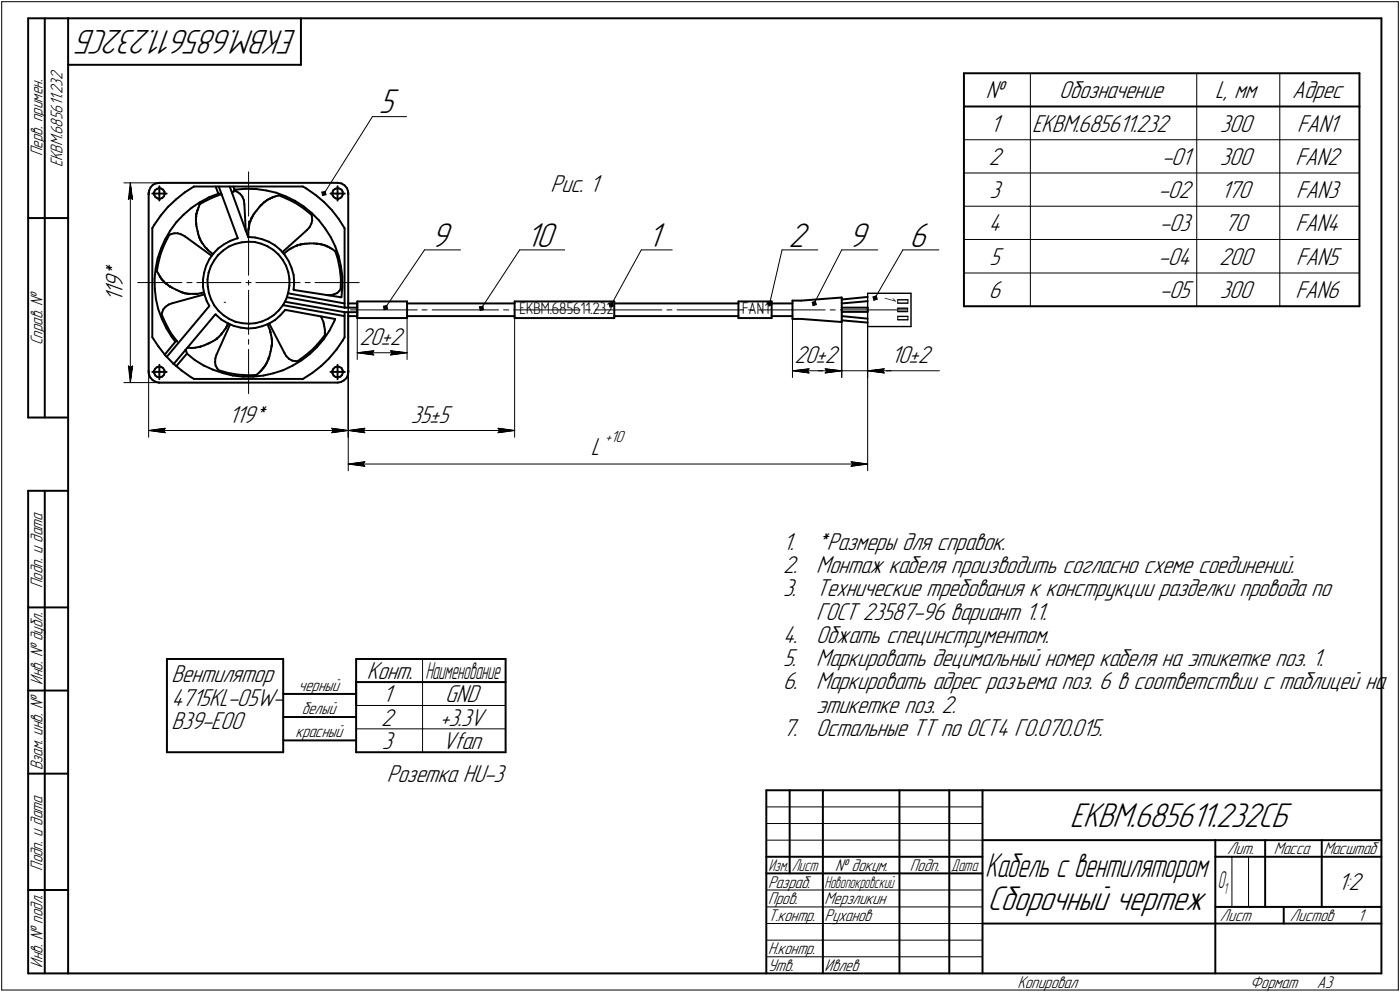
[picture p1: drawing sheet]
<svg xmlns="http://www.w3.org/2000/svg" width="421mm" height="298mm" viewBox="0 0 421 298" stroke-linecap="round" stroke-linejoin="round" font-family="sans-serif">
<defs><g id="words">
<g font-size="10.9">
<text x="89.3" y="9" transform="rotate(-180 89.3 9)">ЕКВМ.685611.232СБ</text>
<text x="114" y="34.1">5</text>
<text x="129.7" y="74.1">9</text>
<text x="158.3" y="74.1">10</text>
<text x="194.9" y="74.1">1</text>
<text x="237.2" y="74.1">2</text>
<text x="255.2" y="74.1">9</text>
<text x="273.5" y="74.1">6</text>
<text x="321.7" y="248.5">ЕКВМ.685611.232СБ</text>
<text x="297" y="273.5">Сборочный чертеж</text>
</g>
<text font-size="10.7" x="296.3" y="263.5">Кабель с вентилятором</text>
<g font-size="7.8">
<text x="296.5" y="29.5">№</text>
<text x="318.6" y="29.5">Обозначение</text>
<text x="365.4" y="29.5">L, мм</text>
<text x="388.6" y="29.5">Адрес</text>
<text x="297.9" y="39.5">1</text>
<text x="310.4" y="39.5">ЕКВМ.685611.232</text>
<text x="366.9" y="39.5">300</text>
<text x="390.1" y="39.5">FAN1</text>
<text x="297.4" y="49.5">2</text>
<text x="349.5" y="49.5">-01</text>
<text x="366.9" y="49.5">300</text>
<text x="389.6" y="49.5">FAN2</text>
<text x="165.6" y="57.8">Рис. 1</text>
<text x="297.6" y="59.5">3</text>
<text x="348.4" y="59.5">-02</text>
<text x="367.2" y="59.5">170</text>
<text x="389.8" y="59.5">FAN3</text>
<text x="297.4" y="69.5">4</text>
<text x="348.8" y="69.5">-03</text>
<text x="368.3" y="69.5">70</text>
<text x="389.6" y="69.5">FAN4</text>
<text x="36.9" y="83.5" transform="rotate(-90 36.9 83.5)">*</text>
<text x="297.6" y="79.5">5</text>
<text x="348.4" y="79.5">-04</text>
<text x="366.7" y="79.5">200</text>
<text x="389.8" y="79.5">FAN5</text>
<text x="36.9" y="88.8" transform="rotate(-90 36.9 88.8)">1</text>
<text x="36.9" y="86.7" transform="rotate(-90 36.9 86.7)">9</text>
<text x="297.4" y="89.5">6</text>
<text x="348.8" y="89.5">-05</text>
<text x="366.9" y="89.5">300</text>
<text x="389.6" y="89.5">FAN6</text>
<text x="36.9" y="90.9" transform="rotate(-90 36.9 90.9)">1</text>
<text x="108.1" y="103.7">20±2</text>
<text x="238.9" y="109.2">20±2</text>
<text x="268" y="109.2">10±2</text>
<text x="68.8" y="127.1">119*</text>
<text x="123.5" y="127.1">35±5</text>
<text x="177.7" y="136.8">L</text>
<text x="235.5" y="165.2">1.</text>
<text x="245.5" y="165.2">*Размеры для справок.</text>
<text x="235.5" y="172.2">2.</text>
<text x="245.5" y="172.2">Монтаж кабеля производить согласно схеме соединений.</text>
<text x="235.5" y="179.2">3.</text>
<text x="245.5" y="179.2">Технические требования к конструкции разделки провода по</text>
<text x="245.5" y="186.2">ГОСТ 23587-96 вариант 1.1.</text>
<text x="235.5" y="193.2">4.</text>
<text x="245.5" y="193.2">Обжать специнструментом.</text>
<text x="235.5" y="200.2">5.</text>
<text x="245.5" y="200.2">Маркировать децимальный номер кабеля на этикетке поз. 1.</text>
<text x="51.5" y="205">Вентилятор</text>
<text x="110.4" y="204.1">Конт.</text>
<text x="235.5" y="207.2">6.</text>
<text x="245.5" y="207.2">Маркировать адрес разъема поз. 6 в соответствии с таблицей на</text>
<text x="51.5" y="212">4715KL-05W-</text>
<text x="115.1" y="211.1">1</text>
<text x="133.9" y="211.1">GND</text>
<text x="245.5" y="214.2">этикетке поз. 2.</text>
<text x="51.5" y="219">B39-E00</text>
<text x="114.6" y="218.1">2</text>
<text x="132.4" y="218.1">+3.3V</text>
<text x="235.5" y="221.2">7.</text>
<text x="245.5" y="221.2">Остальные ТТ по ОСТ4 Г0.070.015.</text>
<text x="114.8" y="225.1">3</text>
<text x="133.1" y="225.1">Vfan</text>
<text x="116.3" y="235">Розетка HU-3</text>
<text x="402.4" y="267.5">1:2</text>
</g>
<g font-size="7.5">
<text x="127.9" y="204.1">Наименование</text>
<text x="366.2" y="267">О</text>
</g>
<g font-size="5.4">
<text x="12.8" y="46.9" transform="rotate(-90 12.8 46.9)">Перв. примен.</text>
<text x="18.8" y="50.3" transform="rotate(-90 18.8 50.3)">ЕКВМ.685611.232</text>
<text x="12.8" y="103.8" transform="rotate(-90 12.8 103.8)">Справ. №</text>
<text x="12.8" y="176.7" transform="rotate(-90 12.8 176.7)">Подп. и дата</text>
<text x="12.8" y="205.8" transform="rotate(-90 12.8 205.8)">Инв. № дубл.</text>
<text x="89.8" y="207.5">черный</text>
<text x="90.7" y="214.5">белый</text>
<text x="88.9" y="221.5">красный</text>
<text x="12.8" y="231.5" transform="rotate(-90 12.8 231.5)">Взам. инв. №</text>
<text x="369.1" y="256.8">Лит.</text>
<text x="383.1" y="256.8">Масса</text>
<text x="398" y="256.8">Масштаб</text>
<text x="12.8" y="261.7" transform="rotate(-90 12.8 261.7)">Подп. и дата</text>
<text x="251.2" y="261.8">№ докум.</text>
<text x="273.6" y="261.8">Подп.</text>
<text x="231" y="266.8">Разраб.</text>
<text x="231" y="271.8">Пров.</text>
<text x="248" y="271.8">Мерзликин</text>
<text x="231" y="276.8">Т.контр.</text>
<text x="248" y="276.8">Руханов</text>
<text x="366.9" y="276.8">Лист</text>
<text x="388" y="276.8">Листов</text>
<text x="408.4" y="276.8">1</text>
<text x="231" y="286.8">Н.контр.</text>
<text x="12.8" y="290.8" transform="rotate(-90 12.8 290.8)">Инв. № подл.</text>
<text x="231" y="291.8">Утв.</text>
<text x="248" y="291.8">Ивлев</text>
<text x="306" y="296.8">Копировал</text>
<text x="376" y="296.8">Формат</text>
<text x="396" y="296.8">A3</text>
</g>
<g font-size="5.3">
<text x="266" y="88.7" transform="rotate(90 266 88.7)">1</text>
<text x="231.1" y="261.8">Изм.</text>
<text x="238.1" y="261.8">Лист</text>
<text x="286.1" y="261.8">Дата</text>
<text x="248" y="266.8">Новопокровский</text>
</g>
<g font-size="5.1">
<text x="156.3" y="94.3">ЕКВМ.685611.232</text>
<text x="223.2" y="94.3">FAN1</text>
<text x="182" y="132.8">+10</text>
</g>
<text font-size="4.9" x="368.1" y="268.6">1</text>
</g></defs>
<g fill="none" stroke="#000" stroke-width=".3">
<path d="M.5 .5v297zM.5 .5h420zM420.5 .5v297zM112 35.1l-14.5 23.1zM112 35.1h10.3zM309.9 22v70zM359.9 22v70zM384.9 22v70zM37.3 54.9h37.5zM38.6 59.9l.6-.5zM39.2 54.9l.7 5zM39.2 59.4l.7 .5z"/>
<path d="M39.2 54.9l-.6 5zM39.2 54.9v60.1zM74.8 51.6v13.3zM96.8 57.7l1-.2zM96.8 57.7l.2 1.1zM97 57.9l.7-.2zM97 57.9l.1 .7zM97 58.8l1-.3zM97.1 58.6l.8-.2zM97.2 58l.3-.1zM97.2 58l.1 .3zM97.3 58.3h.3z"/>
<path d="M97.5 57.9l.1 .4zM97.5 57.9l.2-.2zM97.7 57.7l.2 .7zM97.8 57.5l-.1 .2zM97.8 57.5l.2 1zM289.9 42h119zM289.9 52h119zM74.8 66.5v1.4zM74.8 69.4v13.3zM127.7 75.1l-11.8 17.4zM127.7 75.1h10.8zM156.3 75.1l-11.5 17.5z"/>
<path d="M156.3 75.1h13.5zM192.9 75.1l-9.1 16.5zM192.9 75.1h9.3zM235.2 75.1l-3.7 16.1zM235.2 75.1h10.8zM253.2 75.1l-8.3 16.1zM253.2 75.1h10.8zM271.5 75.1l-8.4 14.5zM271.5 75.1h10.9zM289.9 62h119zM289.9 72h119zM41.4 84.9h13.3z"/>
<path d="M44.7 84.9v46.5zM56.2 84.9h1.5zM59.2 84.9h13.3zM67.4 90.8h.4zM74 84.9h1.5zM74.8 84.2v1.5zM74.8 87.2v13.3zM77 84.9h13.3zM91.8 84.9h1.5zM94.7 84.9h13.3zM104.7 84.9v46.5zM104.7 92.5v49z"/>
<path d="M105.4 93.1h20.1zM107.4 95.6v12.4zM115.3 92l1-.2zM115.3 92l.2 1zM115.5 93l1.1-.1zM115.6 92.1l.6-.1zM115.6 92.1l.1 .8zM115.7 92.9l.6-.2zM115.7 92.3l.4-.1zM115.7 92.3l.1 .3zM115.8 92.6l.4-.1zM116.1 92.2l.1 .3z"/>
<path d="M116.1 92.2l.1-.2zM116.2 92l.1 .7zM116.3 91.8l-.1 .2zM116.3 91.8l.3 1.1zM122.4 95.6v12.4zM126.9 93.1h1.5zM130 93.1h19.9zM144.2 92.2l1-.2zM144.2 92.2l.2 1.1zM144.4 92.4l.7-.2zM144.4 92.4l.1 .6zM144.4 93.3l1.1-.3z"/>
<path d="M144.5 93l.7-.1zM144.6 92.5h.3zM144.6 92.5l.1 .4zM144.7 92.9l.3-.1zM144.9 92.5l.1 .3zM145.1 92.2l-.2 .3zM145.1 92.2l.1 .7zM145.2 92l-.1 .2zM145.2 92l.3 1zM151.5 93.1h1.5zM154.5 93.1h20zM154.8 95.6v35.8z"/>
<path d="M176 93.1h1.5zM179.1 93.1h20zM183.1 91.3l1-.4zM183.1 91.3l.4 1zM183.4 91.4l.7-.2zM183.4 91.4l.2 .6zM183.5 92.3l1-.4zM183.6 92l.6-.1zM183.6 91.5l.4-.1zM183.6 91.5l.1 .4zM183.7 91.9l.4-.2zM184 91.4l.1 .3z"/>
<path d="M184.1 91.2l-.1 .2zM184.1 91.2l.1 .7zM184.1 90.9v.3zM184.1 90.9l.4 1zM200.6 93.1h1.5zM203.6 93.1h20zM225.1 93.1h1.6zM228.2 93.1h20zM230.7 91l.9-.5zM230.7 91l.6 .9zM231 91.1l.6-.4zM231 91.1l.4 .6z"/>
<path d="M231.2 91.2l.4-.3zM231.2 91.2l.2 .2zM231.3 91.9l.9-.5zM231.4 91.4l.3-.1zM231.4 91.7l.6-.3zM231.6 90.9l.1 .4zM231.6 90.7v.2zM231.6 90.7l.4 .7zM231.6 90.5v.2zM231.6 90.5l.6 .9zM238.3 93.1v20.4zM244.3 90.8l.9-.3z"/>
<path d="M244.3 90.8l.2 1.1zM244.4 91l.7-.2zM244.4 91l.3 .7zM244.5 91.9l1-.4zM244.7 91.1l.3-.1zM244.7 91.1l.1 .3zM244.7 91.7l.7-.3zM244.8 91.4h.3zM245 91l.1 .4zM245.1 90.8l-.1 .2zM245.1 90.8l.3 .6zM245.2 90.5l-.1 .3z"/>
<path d="M245.2 90.5l.3 1zM249.7 93.1h1.5zM252.7 93.1h20zM253.2 93.1v20.4zM253.2 96.8v16.7zM260.9 98.4v43.1zM260.9 95.8v17.7zM262.6 89.2l1-.3zM262.6 89.2l.2 1.1zM262.7 89.3l.7-.1zM262.7 89.3l.2 .7zM262.8 90.3l1-.4z"/>
<path d="M262.9 90l.7-.2zM263 89.5l.3-.2zM263 89.5l.1 .3zM263.1 89.8l.3-.1zM263.3 89.3l.1 .4zM263.4 89.2l-.1 .1zM263.4 89.2l.2 .6zM263.6 88.9l-.2 .3zM263.6 88.9l.2 1zM270 92.6v1zM270 95.1v1zM270 90.1v1z"/>
<path d="M273 92.6v1zM273 95.1v1zM273 90.1v1zM289.9 82h119zM37.3 115h37.5zM38.6 110l.6 5zM38.6 110l.6 .5zM39.2 110.5l.7-.5zM39.9 110l-.7 5zM74.8 102v1.5zM74.8 105v13.3zM104.7 112.1v19.3z"/>
<path d="M107.4 106l5-.6zM107.4 106l5 .7zM107.4 106h15zM111.9 106l.5 .7zM112.4 105.4l-.5 .6zM117.4 106.7l5-.7zM117.4 105.4l.5 .6zM117.4 105.4l5 .6zM117.9 106l-.5 .7zM238.3 111.4l5-.6zM238.3 111.4l5 .7zM238.3 111.4h14.9z"/>
<path d="M242.8 111.4l.5 .7zM243.3 110.8l-.5 .6zM246.1 111.4h7.1zM248.2 112.1l5-.7zM248.2 110.8l.5 .6zM248.2 110.8l5 .6zM248.7 111.4l-.5 .7zM253.2 111.4h7.7zM260.9 111.4h5zM260.9 111.4l5 .7zM260.9 111.4l5-.6zM260.9 111.4h7.1z"/>
<path d="M265.4 111.4l.5 .7zM265.9 111.4h16.6zM265.9 110.8l-.5 .6zM44.7 129.4l5-.7zM44.7 129.4l5 .6zM44.7 129.4h60zM49.3 129.4l.4 .6zM49.7 128.7l-.4 .7zM99.7 130l5-.6zM99.7 128.7l.5 .7zM99.7 128.7l5 .7zM100.2 129.4l-.5 .6z"/>
<path d="M104.7 129.4l5-.7zM104.7 129.4l5 .6zM104.7 129.4h50.1zM104.7 139.4l5-.6zM104.7 139.4l5 .7zM104.7 139.4h156.2zM109.2 129.4l.5 .6zM109.2 139.4l.5 .7zM109.7 128.7l-.5 .7zM109.7 138.8l-.5 .6zM149.8 130l5-.6zM149.8 128.7l.5 .7z"/>
<path d="M149.8 128.7l5 .7zM150.3 129.4l-.5 .6zM255.9 138.8l.6 .6zM255.9 138.8l5 .6zM256.5 139.4l-.6 .7zM255.9 140.1l5-.7zM127.1 198v28.1zM107.1 212h45zM107.1 219h45zM230.5 247.5h65zM230.5 252.5h65zM230.5 242.5h65z"/>
<path d="M370.5 257.5v15zM375.5 257.5v15zM230.5 267.5h65zM230.5 272.5h65zM230.5 277.5h65zM.5 297.5h420zM230.5 282.5h65zM230.5 287.5h65z"/>
</g>
<g fill="none" stroke="#000" stroke-width=".59">
<path d="M8.5 5.5v120zM8.5 5.5h12zM13.5 5.5v120zM20.5 5.5v287zM20.5 5.5h395zM20.5 19.5h70zM90.5 5.5v14zM415.5 5.5v287zM289.9 22h119zM289.9 32h119zM289.9 22v70zM408.9 22v70z"/>
<path d="M44.7 57.8v54.3zM44.7 58.3v.2zM44.9 57.2l-.2 1.1zM45.3 56.3l-.4 .9zM45.8 58.2h4.3zM46 55.5l.9-.4zM46 55.5l-.7 .8zM46.3 57.8l.1 .8zM46.4 58.6l.3 .6zM46.7 57.1l.5-.4zM46.7 57.1l-.4 .7zM46.7 59.2l.6 .4z"/>
<path d="M46.9 55.1l1-.2zM47.2 56.7l.7-.1zM47.3 59.6l.7 .2zM47.9 54.9h53.7zM47.9 56.6h.5zM47.9 56v4.3zM48 59.8l.8-.3zM48.4 56.6l.6 .4zM48.8 59.5l.5-.5zM49 57l.4 .6zM49.4 57.6l.1 .7zM49.5 58.3l-.2 .7z"/>
<path d="M52.9 59.9l2.6-2.1zM55.5 57.8l2.8-1.8zM58.3 56h32.8zM62.9 59.3l2.9-1.1zM63.8 59.4l2.8-1.1zM64.9 56l.7 2.1zM65.6 58.1l1 .3zM65.8 56l5.7 15.5zM69.1 56l5.5 15.1zM70.2 56l.3 1.1zM70.2 57.6l.7-.2zM70.5 57.1l-.7 .9z"/>
<path d="M70.5 57h.4zM70.9 57l3-.3zM70.9 57.4l.5 .3zM71.4 57.7l.8 .6zM72.2 58.3l.7 .8zM72.9 59.1l.4 1zM73.9 56.7l3.1 .1zM77 56.8l3.1 .4zM80.1 57.2l3 .7zM80.7 59.9l.3-.1zM81 59.8h.1M81.1 59.7h.1"/>
<path d="M81.2 59.7l.3-.2zM81.5 59.5l.4-.1zM81.9 59.4h.1M82 59.4h.1M82 59.3l.3-.1zM82.3 59.2l.5-.2zM82.8 59l.9-.2zM83.1 57.9l2.8 1.1zM83.7 58.8h.1M83.8 58.7l2.2 .9zM85.9 59l2.8 1.4zM86 59.6l2.8 1.4z"/>
<path d="M91.1 56l1 .6zM92.1 56.6l2.8 2zM94.9 58.6l2.6 2.1zM99.4 58.2h4.3zM100 57.8v.8zM100 58.6l.3 .6zM100.2 57.1l.6-.4zM100.2 57.1l-.2 .7zM100.3 59.2l.6 .4zM100.8 56.7l.7-.1zM100.9 59.6l.8 .2zM101.5 56.6h.5z"/>
<path d="M101.5 56v4.3zM101.5 54.9h.2zM101.7 59.8l.7-.3zM101.7 54.9l1 .2zM102 56.6l.7 .4zM102.4 59.5l.5-.5zM102.7 57l.3 .6zM102.7 55.1l.9 .6zM103 57.6l.1 .7zM103.1 58.3l-.2 .7zM103.6 55.7l.7 .8zM104.3 56.5l.3 .9z"/>
<path d="M104.6 57.4l.1 1.1zM104.7 57.8v34.7zM8.5 65.5h12zM45.8 68.6v32.7zM46.4 67.6l-.6 1zM47.4 77.6l-.6 3.1zM47.6 79.2l-.4 2.3zM48.3 64.8l-1.9 2.8zM48.3 76.2l-.7 3zM48.4 74.7l-1 2.9zM49.4 73.4l-1.1 2.8zM49.7 71.9l-1.3 2.8z"/>
<path d="M50.5 62.2l2.4-2.3zM50.5 62.2l-2.2 2.6zM50.9 70.6l.6-.2zM50.9 70.6l-1.5 2.8zM51.2 69.3l-1.5 2.6zM51.5 70.4l.9-.3zM52.4 70.1h1zM53.1 66.7l-1.9 2.6zM53.4 70.1l1.1 .3zM54.5 70.4l1.1 .6zM55.2 64.5l2.4-2zM55.2 64.5l-2.1 2.2z"/>
<path d="M55.6 71l8.1 5.9zM57.6 62.5l2.5-1.7zM58.9 66.5l.1 .6zM58.9 66.1v.4zM58.9 66.1h.1M58.9 66h.1M58.9 65.7v.3zM58.9 65.4v.3zM58.9 65.1v.3zM58.9 65.1h.1M59 67.5l.1 .6zM59 67.5h.1"/>
<path d="M59 67.4h.1M59 67.1v.2zM59 65.1h.1M59 64.9v.1zM59 64.5v.4zM59.1 68.1l.3 1.4zM59.1 64.3l-.1 .2zM59.1 64.3h.1M59.1 64.2h.1M59.1 64.1h.1M59.3 63.7l-.1 .3zM59.4 63.3l-.1 .4z"/>
<path d="M59.4 63.3h.1M59.4 69.5l.2 .8zM59.4 63.1v.1zM59.5 62.9l-.1 .2zM59.6 70.3l.2 .6zM59.7 62.4l-.2 .5zM59.8 70.9l.1 .2zM59.9 71.1v.2zM59.9 71.4l.1 .2zM59.9 71.4h.1M60 71.6l.2 .3zM60 61.5l-.3 .9z"/>
<path d="M60 61.5h.1M60 61.4l1-.6zM60.1 60.8l2.8-1.5zM60.3 72.1h.1M60.2 71.9v.2zM60.3 72.1l.2 .4zM60.5 72.5l.1 .2zM60.6 72.7l.1 .2zM60.8 73h.1M60.8 73.1l.2 .2zM60.8 73.1h.1M61 73.3l.6 .8z"/>
<path d="M61 60.8l2.8-1.4zM61.6 74.1l.3 .4zM61.9 74.5l.2 .2zM62 79.9l-.6 2.1zM62.2 74.8h.1M62.3 74.8h.1M62.3 74.8l.2 .3zM62.5 75.1l1.5 1.3zM62.9 78l-.9 1.9zM64.2 76.2l-1.3 1.8zM64.4 78.2l-1 1.8zM65.6 76.6l1.5-1.3z"/>
<path d="M65.6 76.6l-1.2 1.6zM65.6 74.7l1.8-1.3zM65.6 74.7l-1.4 1.5zM67.1 75.3l1.7-1.2zM67.4 73.4l1.9-1zM68.8 74.1l1.9-.8zM69.3 72.4l2-.8zM70.7 73.3l2-.5zM71.3 71.6h.2zM71.5 71.5v.1zM72.7 72.8l2.1-.2zM73.3 60.1l.2 1.3z"/>
<path d="M73.5 61.4l.4 7.9zM74.6 71.1h.1M74.7 71.2l2 .2zM74.7 69.3v1.9zM74.8 72.6l1.8 .1zM74.8 68.9l-.1 .4zM74.8 68.9h.1M74.8 68.7v.1zM74.8 68.4v.3zM74.9 67.8l-.1 .6zM75.1 67l-.2 .8zM75.3 66.6l-.2 .4z"/>
<path d="M75.3 66.6h.1M75.3 66.5h.1M75.4 66.3l-.1 .2zM75.4 66v.3zM75.6 65.7l-.2 .3zM75.6 65.7h.1M75.6 65.6h.1M75.7 65.5h.1M75.9 65.2l-.2 .2zM76 64.9l-.1 .3zM76 64.9h.1M76.1 64.7l-.1 .2z"/>
<path d="M76.3 64.4l-.2 .3zM76.6 72.7l2 .5zM76.6 63.9l-.3 .5zM76.7 71.4l2.1 .5zM77.1 63.3l-.5 .6zM78.1 62.1l-1 1.2zM78.4 61.7l-.3 .4zM78.4 61.7h.1M78.5 61.7h.1M78.6 73.2l1.8 .8zM78.6 61.6l.1-.1zM78.7 61.5l.4-.4z"/>
<path d="M78.8 71.9l2.1 .7zM79.1 61.1l.3-.3zM79.4 60.8h.1M79.5 60.8h.1M79.6 60.7l.2-.2zM79.8 60.5l.2-.1zM80 60.4l.3-.2zM80.3 60.2h.1M80.3 60.1h.1M80.4 74l1.8 1.1zM80.4 60l.3-.1zM80.9 72.6l1.8 1.1z"/>
<path d="M82.2 75.1l1.5 1.4zM82.7 73.7l1.6 1.4zM83.7 76.5l1.3 1.6zM84.3 75.1l1.5 1.7zM84.9 75.8l7.4-6.6zM85 78.1l1 1.7zM85.3 76.3l1.6-1.3zM85.8 76.8l1.1 1.8zM86 79.8l.7 2zM86.9 78.6l.8 2zM86.9 75l.3-.2zM87.2 74.8h.1"/>
<path d="M87.3 74.8h.1M87.4 74.8l.2-.2zM87.6 74.6l.5-.3zM88.1 74.3l.9-.4zM88.7 60.4l2.7 1.7zM88.8 61l2.6 1.7zM89 73.9l.3-.1zM89.3 73.8h.1M89.3 73.7h.1M89.4 73.7h.2zM89.6 73.7l.3-.1zM89.9 73.6l.4-.1z"/>
<path d="M90.3 73.5h.1M90.4 73.5h.1M90.5 73.4h.3zM90.8 73.4l.3-.1zM91.1 73.3h.1M91.2 73.3h.2zM91.4 73.3l.3-.1zM91.4 62.1l2.3 1.9zM91.4 62.7l2.3 1.9zM91.7 73.2h.6zM92.3 73.2h.7zM93 73.2h1.5z"/>
<path d="M93.1 68.2l-.8 1zM93.6 67.2l-.5 1zM93.7 64l2.2 2.2zM93.7 64.6l.1 .6zM93.8 65.2l.1 1zM93.9 66.2l-.3 1zM94.5 73.2h.6zM95.1 73.2h.1M95.2 73.2h.1zM95.3 73.2h.2zM95.5 73.2l.5 .1zM95.9 66.2l1.9 2.5z"/>
<path d="M96 73.3l.4 .1zM96.4 73.4h.1M96.5 73.4h.1M96.6 73.4l.3 .1zM96.9 73.5l.3 .1zM97.2 73.6l.3 .1zM97.5 60.7l2.3 2.5zM97.5 73.7h.1M97.5 73.7h.2zM97.7 73.7l.3 .1zM97.8 68.7l1.7 2.6zM98 73.8l.2 .2z"/>
<path d="M98.2 74h.1M98.3 74h.1M98.4 74h.1M98.5 74.1l.3 .1zM98.8 74.2l.3 .2zM99.1 74.4l.2 .1zM99.3 74.5l.2 .1zM99.5 74.6l.4 .2zM99.5 71.3l1.3 2.8zM99.8 63.2l2.1 2.6zM99.9 74.8l.9 .6zM100.8 75.4h.1"/>
<path d="M100.8 74.1l1.1 2.9zM100.8 75.5l.8 2.3zM101.6 77.8l.6 3zM101.9 65.8l1.7 2.8zM101.9 77l.6 3zM103.6 68.6v23.9zM46.5 83.7l.1 3.2zM46.6 86.9l.3 3zM46.8 80.7l-.3 3zM46.9 89.9l.7 3zM47.2 81.6h.1M47.2 81.6l.6 .9z"/>
<path d="M47.6 92.9l1.1 2.9zM47.8 82.5l.2 .4zM48 82.9l.1 .2zM48.2 83.2h.1M48.3 83.3h.1M48.2 83.3h.1M48.3 83.3l.1 .4zM48.4 83.7l.2 .2zM48.6 83.9l.2 .1zM48.6 94.5l1.3 2.8zM48.7 95.8l1.3 2.8zM48.8 93.9l-.2 .6z"/>
<path d="M48.8 84.1l.2 .2zM48.8 84.1h.1M49 84.3l.2 .2zM49.1 93l-.3 .9zM49.2 84.5l.1 .2zM49.4 84.7h.1M49.4 84.8l.1 .1zM49.4 84.8h.1M49.5 84.9l.4 .3zM49.8 92.2l.9-.7zM49.8 92.2l-.7 .8zM49.9 85.2l.1 .1z"/>
<path d="M49.9 97.3l1.4 2.7zM50 98.6l1.6 2.7zM50.1 85.3h.1M50 85.3h.1M50.1 85.3l.4 .4zM50.5 85.7l.4 .2zM50.7 91.5l1.2-.4zM50.9 85.9l.2 .2zM51.2 86.1h.1M51.3 86.2h.1M51.2 86.2h.1M51.3 86.2l.4 .2z"/>
<path d="M51.3 100l1.9 2.4zM51.7 86.4l1.4 .7zM51.9 91.1l9.6-2.6zM53.1 87.1l.7 .4zM53.8 87.5l.6 .2zM54.4 87.7l.2 .1zM54.6 87.8l.2 .1zM54.9 87.9h.1M54.9 87.9l.2 .1zM55.1 88l.4 .1zM55.5 88.1h.1M55.6 88.1h.1"/>
<path d="M55.7 88.1h.1M55.7 88.1l.3 .1zM56 88.2h.4zM56.4 88.2l.2 .1zM56.6 88.3h.1M56.7 88.3h.1M56.7 88.3h.4zM57.1 88.3h.9zM58 88.3h.5zM58.5 88.3h.3zM58.9 88.3h.1M59 88.3h.1"/>
<path d="M59.1 88.3h.1M59.1 88.3h.3zM59.4 88.3l1.9-.4zM61 84.1v2.2zM61 86.3l.5 2.1zM61.4 82l-.4 2.1zM61.5 88.4l.6 2zM62.1 90.4l.8 1.5zM62.4 84l.1 2zM62.5 86l.3 2.1zM62.7 82l-.3 2zM62.8 88.1l.7 1.9z"/>
<path d="M62.9 92h.1M62.9 91.9h.1M62.9 92l-12.8 15.3zM63.4 80l-.7 2zM63.5 90l.9 1.8zM64.4 91.8l1.3 1.6zM64.7 94.6l.2-.1zM64.7 94.6l-12.5 14.8zM64.9 94.6h.1M64.9 94.6l1.6 1.4zM65.7 93.4l1.5 1.3zM66.5 96l1.9 1.1z"/>
<path d="M67.2 94.7l1.7 1.1zM67.4 99.3l-.6 .9zM67.7 98.9l-.3 .4zM67.9 98.6l-.2 .3zM68 98.4h.1M68 98.5l-.1 .1zM68.2 98.2l-.2 .2zM68.3 97.9l-.1 .3zM68.4 97.1l2 .9zM68.4 97.6l-.1 .3zM68.6 97.4h.1M68.5 97.4v.1z"/>
<path d="M68.5 97.5h.1M68.6 97.2h.1M68.6 97.3h.1M68.9 95.8l1.9 .9zM69.2 97.5l-4.1 9.1zM70.4 98l2.1 .5zM70.8 96.7l2 .4zM72.5 98.5l2.1 .2zM72.8 97.1l2 .2zM74.6 98.7l2.2-.1zM74.8 97.3l2.1-.2zM76.8 98.6l2-.6z"/>
<path d="M76.9 97.1l1.9-.5zM78.8 96.6l1.9-.8zM78.8 98l2.1-.7zM80.4 97.5l.8 1.7zM80.7 95.8l1.7-1.1zM80.9 97.3l1.8-1.1zM80.9 97.2l4.6 8.8zM81.2 99.2l.1 .4zM81.3 99.6h.1M81.3 99.7h.1M81.4 99.8v.3zM82.4 94.7l1.5-1.5z"/>
<path d="M82.7 96.2l1.6-1.5zM85.1 91.7l18.5 3.3zM85.2 91.6l-1.3 1.6zM85.7 90.7l17.9 3.1zM85.7 93.2l-1.4 1.5zM85.8 93.2h.1M85.9 93.1l14.8 2.7zM85.9 93.1h.1M86.1 89.8l-.9 1.8zM86.3 89.3l17.3 3.2zM86.6 88.1l17 3.1zM86.7 87.9l-.6 1.9z"/>
<path d="M86.7 81.8l.3 2zM87 85.9l-.3 2zM87 83.8v2.1zM87.7 80.6l.6 2zM88.3 82.6l.2 2.2zM88.3 87h.1M88.3 87.1l14.2 2.2zM88.4 87h.1M88.5 84.8l-.2 2.2zM96.5 95.1l.8 1.7zM97.3 96.8l.1 .5zM97.4 97.3h.1"/>
<path d="M97.5 97.4h.1M97.5 97.5v.2zM97.5 97.7v.4zM97.5 98.1l.2 1zM97.7 99.1v.7zM97.7 99.8v.4zM98.1 88.6l1.2 .1zM99.1 99.4l-1.7 2.5zM99.3 88.7l1.1-.2zM100.4 88.5l1-.4zM100.5 96.6l-1.4 2.8zM100.8 95.9h.1"/>
<path d="M100.8 96l-.3 .6zM100.8 96h.1M101.4 88.1l.7-.7zM102.2 80.8l.3 3zM102.4 86.9l-.3 .5zM102.5 89.3h.1M102.5 80l.5 3.1zM102.5 83.8l-.1 3.1zM102.6 89.3h.1M103 86.2l-.3 3zM103 83.1v3.1zM103.6 93.8v7.5z"/>
<path d="M103.6 92.5h3.8zM103.6 93.8h3.8zM104.7 93.8v18.3zM104.7 91.2h2.7zM104.7 95h2.7zM107.4 95.6h15zM107.4 90.6h15zM107.4 90.6v5zM107.4 91.2v3.8zM122.4 95h32.4zM122.4 91.2h32.4zM122.4 90.6v5z"/>
<path d="M154.8 95.6h29.9zM154.8 90.6h29.9zM154.8 90.6v5zM184.7 90.6v5zM184.7 95h37.4zM184.7 91.2h37.4zM222.1 95.6h10zM222.1 90.6h10zM222.1 90.6v5zM232.1 90.6v5zM232.1 95h6.2zM232.1 91.2h6.2z"/>
<path d="M238.3 90.3h2.7zM238.3 95.8h2.7zM238.3 90.3v5.5zM241 90.3l12.2-.9zM241 95.8l12.2 1zM253.2 89.4v7.4zM253.2 93.7h7.7zM253.2 92.5h7.7zM253.2 96.3l7.7 .6zM253.2 95l7.7 .8zM253.2 90l7.7-.8zM253.2 91.2l7.7-.7z"/>
<path d="M260.9 92.5v1.2zM289.9 92h119zM44.7 111.4l.1 1.1zM44.8 112.5l.4 1zM45.2 113.5l.7 .7zM45.8 101.3l1.9 2.8zM45.8 111.8h4.3zM45.9 114.2l.8 .5zM46.3 111.4l.1 .8zM46.4 112.2l.3 .7zM46.7 110.8l.5-.5zM46.7 110.8l-.4 .6z"/>
<path d="M46.7 112.9l.6 .4zM46.7 114.7l1.1 .3zM47.2 110.3l.7-.1zM47.3 113.3l.7 .1zM47.7 104.1l2 2.7zM47.8 115h.1zM47.9 115h53.7zM47.9 110.2h.5zM47.9 109.6v4.4zM48 113.4l.8-.2zM48.4 110.2l.6 .4zM48.8 113.2l.5-.5z"/>
<path d="M49 110.6l.4 .7zM49.4 111.3l.1 .6zM49.5 111.9l-.2 .8zM49.7 106.8l2.4 2.4zM51.6 101.3l1.1 1.4zM52.1 109.2l2.5 2.1zM52.7 102.7l-3.2 3.9zM53.2 102.4l.1 .3zM54.6 111.3l2.7 2zM55.7 105.2l.3 .2zM55.9 105.1l.3 1.2zM56.2 106.3l2.4 1.9z"/>
<path d="M56.2 106.3l-3.2 3.8zM56.4 104.5h.3zM56.7 104.5l.7 .1zM57.3 113.3l1 .6zM57.4 104.6h.3zM57.7 104.6h.2zM58 104.6h.1M58 104.6l.8-.1zM58.3 113.9h32.8zM58.6 108.2l2.6 1.6zM58.8 104.5l.8-.2zM59.6 104.3l.4-.1z"/>
<path d="M60 104.2h.2zM60.4 104.1h.1M60.3 104.1h.1M60.4 104.1l1-.3zM61.2 109.8l2.8 1.3zM61.4 103.8l.7-.3zM62.1 103.5l.4-.2zM62.5 103.3l.2-.1zM62.8 103.1l.4-.1zM62.8 103.1h.1M63.2 103l.9-.5zM64 111.1l3 1z"/>
<path d="M64.1 102.5l.7-.4zM64.7 108.9l.2 1zM64.8 102.1l.3-.2zM64.8 107.7l-.1 1.2zM64.9 109.9l.5 .8zM65.1 101.9l.2-.1zM65.1 106.6l-.3 1.1zM65.4 101.6l.5-.4zM65.4 101.6h.1M65.4 101.7h.1M65.4 110.7l.3 .6zM65.7 111.3l3 .8z"/>
<path d="M66.4 100.7l-.5 .5zM66.5 100.4l-.1 .3zM66.8 100.2h.1M66.7 100.2h.1M66.7 100.2l-.2 .2zM67 112.1l3 .8zM68.7 112.1l3 .5zM70 112.9l3.1 .3zM71.7 112.6l3.1 .2zM73.1 113.2h3zM74.8 112.8l2.3-.1zM76.1 113.2l3.1-.3z"/>
<path d="M77.2 112.6h.1M77.2 112.6l.8-.7zM78.3 111.6l-.3 .3zM78.5 111.4l-.2 .2zM78.6 111.3h.1M78.7 111.3h.1M78.9 110.9l-.2 .4zM79.1 110.7l-.2 .2zM79.2 110.6h.1M79.2 110.6l-.1 .1zM79.2 112.9l3-.7zM79.2 110.5h.1"/>
<path d="M79.4 110.2l.3-.1zM79.4 110.2l-.2 .3zM79.8 109.8h.1M79.8 109.9l-.1 .2zM79.9 109.6l-.1 .2zM80.1 109.3l-.2 .3zM80.2 109.1l-.1 .2zM80.3 109h.1M80.4 108.5l-.1 .5zM80.7 108l-.3 .5zM80.8 107.6h.1M80.8 107.7v.2z"/>
<path d="M80.8 107.9l-.1 .1zM81 107.1l-.2 .5zM81.4 100.1l.1 .6zM81.4 105.7l-.4 1.4zM81.5 100.7l.2 .9zM81.5 104.9l-.1 .8zM81.6 104.3l-.1 .6zM81.7 101.6v.3zM81.7 101.9h.1M81.7 103.7h.1M81.7 103.8h.1M81.7 103.9v.2z"/>
<path d="M81.7 104.1l-.1 .2zM81.8 101.9v.2zM81.8 102.1v.2zM81.8 102.3v.3zM81.8 102.6v.4zM81.8 103h.1M81.8 103v.2zM81.8 103.2v.3zM81.8 103.5l-.1 .2zM82.2 112.2l3-.9zM85.2 111.3l2.8-1.4zM85.5 106l.6 1z"/>
<path d="M86.1 107l.9 .9zM87 107.9l.9 .5zM87.9 108.4l1 .1zM88 109.9l2.7-1.6zM88.9 108.5h.6zM89.5 108.5l2.4-1.7zM90.7 108.3l2.4-1.9zM91.1 113.9l2.8-1.8zM91.9 106.8l2.4-2.1zM93.1 106.4l2.2-2.1zM93.9 112.1l2.7-2.1zM96.4 102.4l-2.1 2.3z"/>
<path d="M96.6 110l2.4-2.3zM97.4 101.9l-2.1 2.4zM97.7 100.2v.2zM97.7 100.4h.1M97.8 100.5h.1M97.8 100.6l-1.4 1.8zM99.4 111.8h4.3zM100 111.4v.8zM100 112.2l.3 .7zM100.2 110.8l.6-.5zM100.2 110.8l-.2 .6zM100.3 112.9l.6 .4z"/>
<path d="M100.8 110.3l.7-.1zM100.9 113.3l.8 .1zM101.2 105.1l-2.2 2.6zM101.5 110.2h.5zM101.5 109.6v4.4zM101.5 115l1-.2zM101.7 113.4l.7-.2zM102 110.2l.7 .4zM102.4 113.2l.5-.5zM102.5 114.8l1-.5zM102.7 110.6l.3 .7zM103 102.4l-1.8 2.7z"/>
<path d="M103 111.3l.1 .6zM103.1 111.9l-.2 .8zM103.5 114.3l.7-.7zM103.6 101.3l-.6 1.1zM104.6 112.6l-.4 1zM104.7 111.6l-.1 1zM104.7 111.4v.2zM8.5 125.5h12zM8.5 147.5v145zM8.5 147.5h12zM13.5 147.5v145zM8.5 182.5h12z"/>
<path d="M50.2 198h35zM50.2 198v28.1zM85.2 198v28.1zM107.1 198h45zM107.1 198v28.1zM152.1 198v28.1zM8.5 207.5h12zM85.2 215.5h21.9zM85.2 208.5h21.9zM107.1 205v7zM107.1 205h45zM8.5 232.5h12z"/>
<path d="M50.2 226.1h35zM85.2 222.5h21.9zM107.1 226.1h45zM230.5 237.5h185zM230.5 237.5v55zM237.5 237.5v25zM247.5 237.5v55zM270.5 237.5v55zM285.5 237.5v55zM295.5 237.5v55zM230.5 257.5h65zM295.5 252.5h120z"/>
<path d="M365.5 252.5v40zM365.5 257.5h15zM380.5 252.5v20zM380.5 257.5h35zM397.5 252.5v20zM8.5 267.5h12zM230.5 262.5h65zM295.5 277.5h70zM365.5 277.5h50zM365.5 272.5h50zM386.1 272.5v5zM8.5 292.5h12z"/>
<path d="M20.5 292.5h395z"/>
</g>
<path d="M260.9 88.1h13.1zM260.9 98.1h13.1zM260.9 88.1v10zM270 92.6h3zM270 93.6h3zM270 95.1h3zM270 96.1h3zM270 91.1h3zM270 90.1h3zM274 88.1v10z" fill="none" stroke="#000" stroke-width=".42"/>
<g fill="#fff" stroke="#fff" stroke-width=".3">
<path d="M32.2 79h6.1zM32.2 79.1h6.1zM32.2 79.2h6.1zM32.2 79.2h6.1zM32.2 79.3h6.1zM32.2 79.4h6.1zM32.2 79.5h6.1zM32.2 79.6h6.1zM32.2 79.7h6.1zM32.2 79.8h6.1zM32.2 79.8h6.1zM32.2 79.9h6.1zM32.2 80h6.1zM32.2 80.1h6.1zM32.2 80.2h6.1zM32.2 80.3h6.1zM32.2 80.3h6.1zM32.2 80.4h6.1zM32.2 80.5h6.1zM32.2 80.6h6.1zM32.2 80.7h6.1zM32.2 80.8h6.1zM32.2 80.9h6.1zM32.2 80.9h6.1zM32.2 81h6.1zM32.2 81.1h6.1zM32.2 81.2h6.1zM32.2 81.3h6.1zM32.2 81.4h6.1zM32.2 81.4h6.1zM32.2 81.5h6.1zM32.2 81.6h6.1zM32.2 81.7h6.1zM32.2 81.8h6.1zM32.2 81.9h6.1zM32.2 82h6.1zM32.2 82h6.1zM32.2 82.1h6.1zM32.2 82.2h6.1zM32.2 82.3h6.1zM32.2 82.4h6.1zM32.2 82.5h6.1zM32.2 82.5h6.1zM32.2 82.6h6.1zM32.2 82.7h6.1zM32.2 82.8h6.1zM32.2 82.9h6.1zM32.2 83h6.1zM32.2 83.1h6.1zM32.2 83.1h6.1zM32.2 83.2h6.1zM32.2 83.3h6.1zM32.2 83.4h6.1zM32.2 83.5h6.1zM32.2 83.6h6.1zM32.2 83.7h6.1zM32.2 83.7h6.1zM32.2 83.8h6.1zM32.2 83.9h6.1zM32.2 84h6.1zM32.2 84.1h6.1zM32.2 84.2h6.1zM32.2 84.2h6.1zM32.2 84.3h6.1zM32.2 84.4h6.1zM32.2 84.5h6.1zM32.2 84.6h6.1zM32.2 84.7h6.1zM32.2 84.8h6.1zM32.2 84.8h6.1zM32.2 84.9h6.1zM32.2 85h6.1zM32.2 85.1h6.1zM32.2 85.2h6.1zM32.2 85.3h6.1zM32.2 85.3h6.1zM32.2 85.4h6.1zM32.2 85.5h6.1zM32.2 85.6h6.1zM32.2 85.7h6.1zM32.2 85.8h6.1zM32.2 85.9h6.1zM32.2 85.9h6.1zM32.2 86h6.1zM32.2 86.1h6.1zM32.2 86.2h6.1zM32.2 86.3h6.1zM32.2 86.4h6.1zM32.2 86.4h6.1zM32.2 86.5h6.1zM32.2 86.6h6.1zM32.2 86.7h6.1zM32.2 86.8h6.1zM32.2 86.9h6.1zM32.2 87h6.1zM32.2 87h6.1zM32.2 87.1h6.1zM32.2 87.2h6.1zM32.2 87.3h6.1zM32.2 87.4h6.1zM32.2 87.5h6.1zM32.2 87.5h6.1zM32.2 87.6h6.1zM32.2 87.7h6.1zM32.2 87.8h6.1zM32.2 87.9h6.1zM32.2 88h6.1zM32.2 88.1h6.1zM32.2 88.1h6.1zM32.2 88.2h6.1zM32.2 88.3h6.1zM32.2 88.4h6.1zM32.2 88.5h6.1zM32.2 88.6h6.1zM32.2 88.6h6.1zM32.2 88.7h6.1zM32.2 88.8h6.1zM32.2 88.9h6.1zM32.2 89h6.1zM32.2 89.1h6.1zM32.2 89.2h6.1zM32.2 89.2h6.1zM32.2 89.3h6.1zM32.2 89.4h6.1zM32.2 89.5h6.1zM32.2 89.6h6.1zM32.2 89.7h6.1zM32.2 89.7h6.1zM32.2 89.8h6.1zM32.2 89.9h6.1zM32.2 90h6.1zM32.2 90.1h6.1zM32.2 90.2h6.1zM32.2 90.3h6.1zM32.2 90.3h6.1zM32.2 90.4h6.1zM32.2 90.5h6.1zM32.2 90.6h6.1zM32.2 90.7h6.1zM32.2 90.8h6.1zM32.2 90.8h6.1z"/>
<path d="M39.1 55.2h.3zM39.1 55.3h.3zM39.1 55.4h.4zM39 55.5h.5zM39 55.5h.5zM38.9 55.6h.6zM38.9 55.7h.6zM38.9 55.8h.7zM38.9 55.9h.7zM38.9 56h.8zM38.9 56h.8zM38.8 56.1h.9zM38.8 56.2h1zM38.7 56.3h1.1zM38.7 56.4h1.2zM38.7 56.5h1.2zM38.6 56.6h1.4zM38.6 56.6h1.4zM38.5 56.7h1.5zM38.5 56.8h1.5zM38.5 56.9h1.5zM38.5 57h1.5zM38.5 57.1h1.5zM38.5 57.1h1.5zM38.5 57.2h1.5zM38.5 57.3h1.5zM38.4 57.4h1.7zM38.4 57.5h1.7zM38.4 57.6h1.7zM38.4 57.7h1.7zM38.4 57.7h1.7zM38.4 57.8h1.7zM38.4 57.9h1.7zM38.4 58h1.8zM38.4 58.1h1.8zM38.4 58.2h1.8zM38.4 58.3h1.8zM38.4 58.3h1.8zM38.4 58.4h1.8zM38.4 58.5h1.8zM38.3 58.6h1.9zM38.3 58.7h2zM38.3 58.8h2zM38.3 58.8h2zM38.3 58.9h2zM38.3 59h2zM38.3 59.1h2zM38.3 59.2h2zM38.2 59.3h2.2zM38.2 59.4h2.2zM38.2 59.4h2.2zM38.2 59.5h2.2zM38.2 59.6h2.2zM38.2 59.7h2.2zM38.2 59.8h2.2zM38.1 59.9h2.4zM38.1 59.9h2.4zM38.1 60h2.4zM38.1 60.1h2.4zM38.1 60.2h2.4zM38.1 60.3h2.4zM38.1 60.4h2.4z"/>
<path d="M38 109.5h2.5zM38.1 109.6h2.4zM38.1 109.6h2.4zM38.1 109.7h2.4zM38.1 109.8h2.4zM38.1 109.9h2.4zM38.1 110h2.4zM38.1 110.1h2.4zM38.2 110.2h2.2zM38.2 110.2h2.2zM38.2 110.3h2.2zM38.2 110.4h2.2zM38.2 110.5h2.2zM38.2 110.6h2.2zM38.2 110.7h2.2zM38.3 110.7h2zM38.3 110.8h2zM38.3 110.9h2zM38.3 111h2zM38.3 111.1h2zM38.3 111.2h2zM38.3 111.3h2zM38.3 111.3h1.9zM38.4 111.4h1.8zM38.4 111.5h1.8zM38.4 111.6h1.8zM38.4 111.7h1.8zM38.4 111.8h1.8zM38.4 111.8h1.8zM38.4 111.9h1.8zM38.4 112h1.7zM38.4 112.1h1.7zM38.4 112.2h1.7zM38.4 112.3h1.7zM38.4 112.4h1.7zM38.4 112.4h1.7zM38.4 112.5h1.7zM38.5 112.6h1.5zM38.5 112.7h1.5zM38.5 112.8h1.5zM38.5 112.9h1.5zM38.5 112.9h1.5zM38.5 113h1.5zM38.5 113.1h1.5zM38.5 113.2h1.5zM38.6 113.3h1.4zM38.6 113.4h1.4zM38.7 113.5h1.2zM38.7 113.5h1.2zM38.7 113.6h1.1zM38.8 113.7h1zM38.8 113.8h.9zM38.9 113.9h.8zM38.9 114h.8zM38.9 114h.7zM38.9 114.1h.7zM38.9 114.2h.6zM38.9 114.3h.6zM39 114.4h.5zM39 114.5h.5zM39.1 114.6h.4zM39.1 114.6h.3zM39.1 114.7h.3z"/>
<path d="M68.8 122.3h11.9zM68.8 122.4h11.9zM68.8 122.5h11.9zM68.8 122.6h11.9zM68.8 122.7h11.9zM68.8 122.8h11.9zM68.8 122.9h11.9zM68.8 122.9h11.9zM68.8 123h11.9zM68.8 123.1h11.9zM68.8 123.2h11.9zM68.8 123.3h11.9zM68.8 123.4h11.9zM68.8 123.4h11.9zM68.8 123.5h11.9zM68.8 123.6h11.9zM68.8 123.7h11.9zM68.8 123.8h11.9zM68.8 123.9h11.9zM68.8 124h11.9zM68.8 124h11.9zM68.8 124.1h11.9zM68.8 124.2h11.9zM68.8 124.3h11.9zM68.8 124.4h11.9zM68.8 124.5h11.9zM68.8 124.5h11.9zM68.8 124.6h11.9zM68.8 124.7h11.9zM68.8 124.8h11.9zM68.8 124.9h11.9zM68.8 125h11.9zM68.8 125.1h11.9zM68.8 125.1h11.9zM68.8 125.2h11.9zM68.8 125.3h11.9zM68.8 125.4h11.9zM68.8 125.5h11.9zM68.8 125.6h11.9zM68.8 125.6h11.9zM68.8 125.7h11.9zM68.8 125.8h11.9zM68.8 125.9h11.9zM68.8 126h11.9zM68.8 126.1h11.9zM68.8 126.2h11.9zM68.8 126.2h11.9zM68.8 126.3h11.9zM68.8 126.4h11.9zM68.8 126.5h11.9zM68.8 126.6h11.9zM68.8 126.7h11.9zM68.8 126.7h11.9zM68.8 126.8h11.9zM68.8 126.9h11.9zM68.8 127h11.9zM68.8 127.1h11.9zM68.8 127.2h11.9zM68.8 127.3h11.9zM68.8 127.3h11.9zM68.8 127.4h11.9zM68.8 127.5h11.9zM68.8 127.6h11.9zM68.8 127.7h11.9zM68.8 127.8h11.9zM68.8 127.8h11.9zM68.8 127.9h11.9zM68.8 128h11.9zM68.8 128.1h11.9zM68.8 128.2h11.9zM68.8 128.3h11.9z"/>
<path d="M49.5 128.3h.7zM48.8 128.4h1.4zM48.1 128.4h2.1zM47.3 128.5h2.9zM46.6 128.6h3.6zM46.4 128.7h3.8zM46.2 128.8h4zM46 128.9h4.2zM45.8 128.9h4.4zM45.6 129h4.6zM45.4 129.1h4.8zM45.1 129.2h5.1zM45 129.3h5.2zM44.7 129.4h5.5zM45 129.5h5.2zM45.1 129.5h5.1zM45.4 129.6h4.8zM45.6 129.7h4.6zM45.8 129.8h4.4zM46 129.9h4.2zM46.2 130h4zM46.4 130h3.8zM46.6 130.1h3.6zM47.2 130.2h3zM47.8 130.3h2.4zM48.4 130.4h1.8zM49 130.5h1.2zM49.6 130.6h.6z"/>
<path d="M99.2 128.3h.8zM99.2 128.4h1.6zM99.2 128.4h2.3zM99.2 128.5h3.1zM99.2 128.6h3.8zM99.2 128.7h4zM99.2 128.8h4.2zM99.2 128.9h4.3zM99.2 128.9h4.6zM99.2 129h4.8zM99.2 129.1h4.9zM99.2 129.2h5.2zM99.2 129.3h5.4zM99.2 129.4h5.5zM99.2 129.5h5.4zM99.2 129.5h5.2zM99.2 129.6h4.9zM99.2 129.7h4.8zM99.2 129.8h4.6zM99.2 129.9h4.3zM99.2 130h4.2zM99.2 130h4zM99.2 130.1h3.8zM99.2 130.2h3.2zM99.2 130.3h2.6zM99.2 130.4h1.9zM99.2 130.5h1.3zM99.2 130.6h.7z"/>
<path d="M238.9 104.4h13.7zM238.9 104.5h13.7zM238.9 104.6h13.7zM238.9 104.6h13.7zM238.9 104.7h13.7zM238.9 104.8h13.7zM238.9 104.9h13.7zM238.9 105h13.7zM238.9 105.1h13.7zM238.9 105.2h13.7zM238.9 105.2h13.7zM238.9 105.3h13.7zM238.9 105.4h13.7zM238.9 105.5h13.7zM238.9 105.6h13.7zM238.9 105.7h13.7zM238.9 105.7h13.7zM238.9 105.8h13.7zM238.9 105.9h13.7zM238.9 106h13.7zM238.9 106.1h13.7zM238.9 106.2h13.7zM238.9 106.3h13.7zM238.9 106.3h13.7zM238.9 106.4h13.7zM238.9 106.5h13.7zM238.9 106.6h13.7zM238.9 106.7h13.7zM238.9 106.8h13.7zM238.9 106.8h13.7zM238.9 106.9h13.7zM238.9 107h13.7zM238.9 107.1h13.7zM238.9 107.2h13.7zM238.9 107.3h13.7zM238.9 107.4h13.7zM238.9 107.4h13.7zM238.9 107.5h13.7zM238.9 107.6h13.7zM238.9 107.7h13.7zM238.9 107.8h13.7zM238.9 107.9h13.7zM238.9 107.9h13.7zM238.9 108h13.7zM238.9 108.1h13.7zM238.9 108.2h13.7zM238.9 108.3h13.7zM238.9 108.4h13.7zM238.9 108.5h13.7zM238.9 108.5h13.7zM238.9 108.6h13.7zM238.9 108.7h13.7zM238.9 108.8h13.7zM238.9 108.9h13.7zM238.9 109h13.7zM238.9 109.1h13.7zM238.9 109.1h13.7zM238.9 109.2h13.7zM238.9 109.3h13.7zM238.9 109.4h13.7zM238.9 109.5h13.7zM238.9 109.6h13.7zM238.9 109.6h13.7zM238.9 109.7h13.7zM238.9 109.8h13.7zM238.9 109.9h13.7zM238.9 110h13.7zM238.9 110.1h13.7zM238.9 110.2h13.7zM238.9 110.2h13.7zM238.9 110.3h13.7zM238.9 110.4h13.7z"/>
<path d="M243.2 110.3h.6zM242.7 110.4h1.1zM242 110.5h1.8zM241.4 110.6h2.4zM240.8 110.7h3zM240.1 110.7h3.7zM239.9 110.8h3.9zM239.7 110.9h4.1zM239.5 111h4.3zM239.3 111.1h4.5zM239 111.2h4.8zM238.8 111.3h5zM238.6 111.3h5.2zM238.3 111.4h5.5zM238.6 111.5h5.2zM238.8 111.6h5zM238.9 111.7h4.9zM239.2 111.8h4.6zM239.4 111.8h4.4zM239.5 111.9h4.3zM239.8 112h4zM239.9 112.1h3.9zM240.1 112.2h3.7zM240.8 112.3h3zM241.4 112.4h2.4zM242 112.4h1.8zM242.7 112.5h1.1zM243.2 112.6h.6z"/>
<path d="M247.6 110.3h.7zM247.6 110.4h1.3zM247.6 110.5h1.9zM247.6 110.6h2.6zM247.6 110.7h3.2zM247.6 110.7h3.8zM247.6 110.8h4zM247.6 110.9h4.3zM247.6 111h4.5zM247.6 111.1h4.7zM247.6 111.2h5zM247.6 111.3h5.1zM247.6 111.3h5.4zM247.6 111.4h5.6zM247.6 111.5h5.4zM247.6 111.6h5.2zM247.6 111.7h5zM247.6 111.8h4.8zM247.6 111.8h4.6zM247.6 111.9h4.4zM247.6 112h4.2zM247.6 112.1h4zM247.6 112.2h3.8zM247.6 112.3h3.2zM247.6 112.4h2.6zM247.6 112.4h1.9zM247.6 112.5h1.3zM247.6 112.6h.7z"/>
<path d="M108.1 99h13.7zM108.1 99.1h13.7zM108.1 99.1h13.7zM108.1 99.2h13.7zM108.1 99.3h13.7zM108.1 99.4h13.7zM108.1 99.5h13.7zM108.1 99.6h13.7zM108.1 99.7h13.7zM108.1 99.7h13.7zM108.1 99.8h13.7zM108.1 99.9h13.7zM108.1 100h13.7zM108.1 100.1h13.7zM108.1 100.2h13.7zM108.1 100.2h13.7zM108.1 100.3h13.7zM108.1 100.4h13.7zM108.1 100.5h13.7zM108.1 100.6h13.7zM108.1 100.7h13.7zM108.1 100.8h13.7zM108.1 100.8h13.7zM108.1 100.9h13.7zM108.1 101h13.7zM108.1 101.1h13.7zM108.1 101.2h13.7zM108.1 101.3h13.7zM108.1 101.3h13.7zM108.1 101.4h13.7zM108.1 101.5h13.7zM108.1 101.6h13.7zM108.1 101.7h13.7zM108.1 101.8h13.7zM108.1 101.9h13.7zM108.1 101.9h13.7zM108.1 102h13.7zM108.1 102.1h13.7zM108.1 102.2h13.7zM108.1 102.3h13.7zM108.1 102.4h13.7zM108.1 102.4h13.7zM108.1 102.5h13.7zM108.1 102.6h13.7zM108.1 102.7h13.7zM108.1 102.8h13.7zM108.1 102.9h13.7zM108.1 103h13.7zM108.1 103h13.7zM108.1 103.1h13.7zM108.1 103.2h13.7zM108.1 103.3h13.7zM108.1 103.4h13.7zM108.1 103.5h13.7zM108.1 103.5h13.7zM108.1 103.6h13.7zM108.1 103.7h13.7zM108.1 103.8h13.7zM108.1 103.9h13.7zM108.1 104h13.7zM108.1 104.1h13.7zM108.1 104.1h13.7zM108.1 104.2h13.7zM108.1 104.3h13.7zM108.1 104.4h13.7zM108.1 104.5h13.7zM108.1 104.6h13.7zM108.1 104.6h13.7zM108.1 104.7h13.7zM108.1 104.8h13.7zM108.1 104.9h13.7z"/>
<path d="M112.4 104.9h.5zM111.8 105h1.1zM111.1 105.1h1.8zM110.5 105.2h2.4zM109.9 105.2h3zM109.2 105.3h3.7zM109.1 105.4h3.8zM108.8 105.5h4.1zM108.6 105.6h4.3zM108.4 105.7h4.5zM108.1 105.7h4.8zM107.9 105.8h5zM107.7 105.9h5.2zM107.4 106h5.5zM107.7 106.1h5.2zM107.9 106.2h5zM108 106.3h4.9zM108.3 106.3h4.6zM108.5 106.4h4.4zM108.6 106.5h4.3zM108.9 106.6h4zM109.1 106.7h3.8zM109.2 106.8h3.7zM109.9 106.8h3zM110.5 106.9h2.4zM111.1 107h1.8zM111.8 107.1h1.1zM112.4 107.2h.5z"/>
<path d="M116.9 104.9h.7zM116.9 105h1.3zM116.9 105.1h1.9zM116.9 105.2h2.6zM116.9 105.2h3.2zM116.9 105.3h3.7zM116.9 105.4h4zM116.9 105.5h4.3zM116.9 105.6h4.4zM116.9 105.7h4.7zM116.9 105.7h4.9zM116.9 105.8h5.1zM116.9 105.9h5.4zM116.9 106h5.5zM116.9 106.1h5.4zM116.9 106.2h5.2zM116.9 106.3h4.9zM116.9 106.3h4.8zM116.9 106.4h4.6zM116.9 106.5h4.3zM116.9 106.6h4.2zM116.9 106.7h4zM116.9 106.8h3.7zM116.9 106.8h3.2zM116.9 106.9h2.6zM116.9 107h1.9zM116.9 107.1h1.3zM116.9 107.2h.7z"/>
<path d="M123.5 122.3h12.5zM123.5 122.4h12.5zM123.5 122.5h12.5zM123.5 122.6h12.5zM123.5 122.7h12.5zM123.5 122.8h12.5zM123.5 122.9h12.5zM123.5 122.9h12.5zM123.5 123h12.5zM123.5 123.1h12.5zM123.5 123.2h12.5zM123.5 123.3h12.5zM123.5 123.4h12.5zM123.5 123.4h12.5zM123.5 123.5h12.5zM123.5 123.6h12.5zM123.5 123.7h12.5zM123.5 123.8h12.5zM123.5 123.9h12.5zM123.5 124h12.5zM123.5 124h12.5zM123.5 124.1h12.5zM123.5 124.2h12.5zM123.5 124.3h12.5zM123.5 124.4h12.5zM123.5 124.5h12.5zM123.5 124.5h12.5zM123.5 124.6h12.5zM123.5 124.7h12.5zM123.5 124.8h12.5zM123.5 124.9h12.5zM123.5 125h12.5zM123.5 125.1h12.5zM123.5 125.1h12.5zM123.5 125.2h12.5zM123.5 125.3h12.5zM123.5 125.4h12.5zM123.5 125.5h12.5zM123.5 125.6h12.5zM123.5 125.6h12.5zM123.5 125.7h12.5zM123.5 125.8h12.5zM123.5 125.9h12.5zM123.5 126h12.5zM123.5 126.1h12.5zM123.5 126.2h12.5zM123.5 126.2h12.5zM123.5 126.3h12.5zM123.5 126.4h12.5zM123.5 126.5h12.5zM123.5 126.6h12.5zM123.5 126.7h12.5zM123.5 126.7h12.5zM123.5 126.8h12.5zM123.5 126.9h12.5zM123.5 127h12.5zM123.5 127.1h12.5zM123.5 127.2h12.5zM123.5 127.3h12.5zM123.5 127.3h12.5zM123.5 127.4h12.5zM123.5 127.5h12.5zM123.5 127.6h12.5zM123.5 127.7h12.5zM123.5 127.8h12.5zM123.5 127.8h12.5zM123.5 127.9h12.5zM123.5 128h12.5zM123.5 128.1h12.5zM123.5 128.2h12.5zM123.5 128.3h12.5z"/>
<path d="M109.6 128.3h.6zM108.8 128.4h1.4zM108 128.4h2.2zM107.3 128.5h2.9zM106.5 128.6h3.7zM106.3 128.7h3.9zM106.2 128.8h4zM105.9 128.9h4.3zM105.7 128.9h4.5zM105.6 129h4.6zM105.3 129.1h4.9zM105.2 129.2h5zM105 129.3h5.2zM104.7 129.4h5.5zM105 129.5h5.2zM105.2 129.5h5zM105.3 129.6h4.9zM105.6 129.7h4.6zM105.7 129.8h4.5zM105.9 129.9h4.3zM106.2 130h4zM106.3 130h3.9zM106.5 130.1h3.7zM107.2 130.2h3zM107.8 130.3h2.4zM108.4 130.4h1.8zM109.1 130.5h1.1zM109.6 130.6h.6z"/>
<path d="M149.3 128.3h.7zM149.3 128.4h1.5zM149.3 128.4h2.3zM149.3 128.5h3zM149.3 128.6h3.7zM149.3 128.7h3.9zM149.3 128.8h4.1zM149.3 128.9h4.3zM149.3 128.9h4.5zM149.3 129h4.7zM149.3 129.1h4.9zM149.3 129.2h5.1zM149.3 129.3h5.3zM149.3 129.4h5.5zM149.3 129.5h5.3zM149.3 129.5h5.1zM149.3 129.6h4.9zM149.3 129.7h4.7zM149.3 129.8h4.5zM149.3 129.9h4.3zM149.3 130h4.1zM149.3 130h3.9zM149.3 130.1h3.7zM149.3 130.2h3.1zM149.3 130.3h2.5zM149.3 130.4h1.8zM149.3 130.5h1.2zM149.3 130.6h.6z"/>
<path d="M177.7 129.8h10.3zM177.7 129.9h10.3zM177.7 130h10.3zM177.7 130h10.3zM177.7 130.1h10.3zM177.7 130.2h10.3zM177.7 130.3h10.3zM177.7 130.4h10.3zM177.7 130.5h10.3zM177.7 130.6h10.3zM177.7 130.6h10.3zM177.7 130.7h10.3zM177.7 130.8h10.3zM177.7 130.9h10.3zM177.7 131h10.3zM177.7 131.1h10.3zM177.7 131.1h10.3zM177.7 131.2h10.3zM177.7 131.3h10.3zM177.7 131.4h10.3zM177.7 131.5h10.3zM177.7 131.6h10.3zM177.7 131.7h10.3zM177.7 131.7h10.3zM177.7 131.8h10.3zM177.7 131.9h10.3zM177.7 132h10.3zM177.7 132.1h10.3zM177.7 132.2h10.3zM177.7 132.2h10.3zM177.7 132.3h10.3zM177.7 132.4h10.3zM177.7 132.5h10.3zM177.7 132.6h10.3zM177.7 132.7h10.3zM177.7 132.8h10.3zM177.7 132.8h10.3zM177.7 132.9h10.3zM177.7 133h10.3zM177.7 133.1h10.3zM177.7 133.2h10.3zM177.7 133.3h10.3zM177.7 133.3h10.3zM177.7 133.4h10.3zM177.7 133.5h10.3zM177.7 133.6h10.3zM177.7 133.7h10.3zM177.7 133.8h10.3zM177.7 133.9h10.3zM177.7 133.9h10.3zM177.7 134h10.3zM177.7 134.1h10.3zM177.7 134.2h10.3zM177.7 134.3h10.3zM177.7 134.4h10.3zM177.7 134.5h10.3zM177.7 134.5h10.3zM177.7 134.6h10.3zM177.7 134.7h10.3zM177.7 134.8h10.3zM177.7 134.9h10.3zM177.7 135h10.3zM177.7 135h10.3zM177.7 135.1h10.3zM177.7 135.2h10.3zM177.7 135.3h10.3zM177.7 135.4h10.3zM177.7 135.5h10.3zM177.7 135.6h10.3zM177.7 135.6h10.3zM177.7 135.7h10.3zM177.7 135.8h10.3zM177.7 135.9h10.3zM177.7 136h10.3zM177.7 136.1h10.3zM177.7 136.1h10.3zM177.7 136.2h10.3zM177.7 136.3h10.3zM177.7 136.4h10.3zM177.7 136.5h10.3zM177.7 136.6h10.3zM177.7 136.7h10.3zM177.7 136.7h10.3zM177.7 136.8h10.3zM177.7 136.9h10.3zM177.7 137h10.3zM177.7 137.1h10.3zM177.7 137.2h10.3zM177.7 137.2h10.3zM177.7 137.3h10.3zM177.7 137.4h10.3zM177.7 137.5h10.3zM177.7 137.6h10.3zM177.7 137.7h10.3zM177.7 137.8h10.3zM177.7 137.8h10.3zM177.7 137.9h10.3zM177.7 138h10.3zM177.7 138.1h10.3zM177.7 138.2h10.3zM177.7 138.3h10.3zM177.7 138.3h10.3z"/>
<path d="M255.4 138.3h.7zM255.4 138.3h1.3zM255.4 138.4h1.9zM255.4 138.5h2.6zM255.4 138.6h3.2zM255.4 138.7h3.8zM255.4 138.8h4zM255.4 138.9h4.2zM255.4 138.9h4.4zM255.4 139h4.6zM255.4 139.1h4.8zM255.4 139.2h4.9zM255.4 139.3h5.2zM255.4 139.4h5.4zM255.4 139.4h5.5zM255.4 139.5h5.4zM255.4 139.6h5.2zM255.4 139.7h4.9zM255.4 139.8h4.8zM255.4 139.9h4.6zM255.4 140h4.4zM255.4 140h4.2zM255.4 140.1h4zM255.4 140.2h3.8zM255.4 140.3h3.1zM255.4 140.4h2.3zM255.4 140.5h1.6zM255.4 140.5h.8z"/>
<path d="M109.6 138.3h.6zM109.1 138.3h1.1zM108.4 138.4h1.8zM107.8 138.5h2.4zM107.2 138.6h3zM106.5 138.7h3.7zM106.3 138.8h3.9zM106.2 138.9h4zM105.9 138.9h4.3zM105.7 139h4.5zM105.6 139.1h4.6zM105.3 139.2h4.9zM105.2 139.3h5zM105 139.4h5.2zM104.7 139.4h5.5zM105 139.5h5.2zM105.2 139.6h5zM105.3 139.7h4.9zM105.6 139.8h4.6zM105.7 139.9h4.5zM105.9 140h4.3zM106.2 140h4zM106.3 140.1h3.9zM106.5 140.2h3.7zM107.3 140.3h2.9zM108 140.4h2.2zM108.8 140.5h1.4zM109.6 140.5h.6z"/>
<path d="M165.6 53.1h14.9zM165.6 53.2h14.9zM165.6 53.3h14.9zM165.6 53.3h14.9zM165.6 53.4h14.9zM165.6 53.5h14.9zM165.6 53.6h14.9zM165.6 53.7h14.9zM165.6 53.8h14.9zM165.6 53.8h14.9zM165.6 53.9h14.9zM165.6 54h14.9zM165.6 54.1h14.9zM165.6 54.2h14.9zM165.6 54.3h14.9zM165.6 54.4h14.9zM165.6 54.4h14.9zM165.6 54.5h14.9zM165.6 54.6h14.9zM165.6 54.7h14.9zM165.6 54.8h14.9zM165.6 54.9h14.9zM165.6 54.9h14.9zM165.6 55h14.9zM165.6 55.1h14.9zM165.6 55.2h14.9zM165.6 55.3h14.9zM165.6 55.4h14.9zM165.6 55.5h14.9zM165.6 55.5h14.9zM165.6 55.6h14.9zM165.6 55.7h14.9zM165.6 55.8h14.9zM165.6 55.9h14.9zM165.6 56h14.9zM165.6 56h14.9zM165.6 56.1h14.9zM165.6 56.2h14.9zM165.6 56.3h14.9zM165.6 56.4h14.9zM165.6 56.5h14.9zM165.6 56.6h14.9zM165.6 56.6h14.9zM165.6 56.7h14.9zM165.6 56.8h14.9zM165.6 56.9h14.9zM165.6 57h14.9zM165.6 57.1h14.9zM165.6 57.1h14.9zM165.6 57.2h14.9zM165.6 57.3h14.9zM165.6 57.4h14.9zM165.6 57.5h14.9zM165.6 57.6h14.9zM165.6 57.7h14.9zM165.6 57.7h14.9zM165.6 57.8h14.9zM165.6 57.9h14.9zM165.6 58h14.9zM165.6 58.1h14.9zM165.6 58.2h14.9zM165.6 58.3h14.9zM165.6 58.3h14.9zM165.6 58.4h14.9zM165.6 58.5h14.9zM165.6 58.6h14.9zM165.6 58.7h14.9zM165.6 58.8h14.9zM165.6 58.8h14.9zM165.6 58.9h14.9zM165.6 59h14.9z"/>
<path d="M116.3 230.3h35.1zM116.3 230.4h35.1zM116.3 230.5h35.1zM116.3 230.5h35.1zM116.3 230.6h35.1zM116.3 230.7h35.1zM116.3 230.8h35.1zM116.3 230.9h35.1zM116.3 231h35.1zM116.3 231.1h35.1zM116.3 231.1h35.1zM116.3 231.2h35.1zM116.3 231.3h35.1zM116.3 231.4h35.1zM116.3 231.5h35.1zM116.3 231.6h35.1zM116.3 231.6h35.1zM116.3 231.7h35.1zM116.3 231.8h35.1zM116.3 231.9h35.1zM116.3 232h35.1zM116.3 232.1h35.1zM116.3 232.2h35.1zM116.3 232.2h35.1zM116.3 232.3h35.1zM116.3 232.4h35.1zM116.3 232.5h35.1zM116.3 232.6h35.1zM116.3 232.7h35.1zM116.3 232.7h35.1zM116.3 232.8h35.1zM116.3 232.9h35.1zM116.3 233h35.1zM116.3 233.1h35.1zM116.3 233.2h35.1zM116.3 233.3h35.1zM116.3 233.3h35.1zM116.3 233.4h35.1zM116.3 233.5h35.1zM116.3 233.6h35.1zM116.3 233.7h35.1zM116.3 233.8h35.1zM116.3 233.8h35.1zM116.3 233.9h35.1zM116.3 234h35.1zM116.3 234.1h35.1zM116.3 234.2h35.1zM116.3 234.3h35.1zM116.3 234.4h35.1zM116.3 234.4h35.1zM116.3 234.5h35.1zM116.3 234.6h35.1zM116.3 234.7h35.1zM116.3 234.8h35.1zM116.3 234.9h35.1zM116.3 234.9h35.1zM116.3 235h35.1zM116.3 235.1h35.1zM116.3 235.2h35.1zM116.3 235.3h35.1zM116.3 235.4h35.1zM116.3 235.5h35.1zM116.3 235.5h35.1zM116.3 235.6h35.1zM116.3 235.7h35.1zM116.3 235.8h35.1zM116.3 235.9h35.1zM116.3 236h35.1zM116.3 236.1h35.1zM116.3 236.1h35.1zM116.3 236.2h35.1z"/>
<path d="M268 104.4h12.5zM268 104.5h12.5zM268 104.6h12.5zM268 104.6h12.5zM268 104.7h12.5zM268 104.8h12.5zM268 104.9h12.5zM268 105h12.5zM268 105.1h12.5zM268 105.2h12.5zM268 105.2h12.5zM268 105.3h12.5zM268 105.4h12.5zM268 105.5h12.5zM268 105.6h12.5zM268 105.7h12.5zM268 105.7h12.5zM268 105.8h12.5zM268 105.9h12.5zM268 106h12.5zM268 106.1h12.5zM268 106.2h12.5zM268 106.3h12.5zM268 106.3h12.5zM268 106.4h12.5zM268 106.5h12.5zM268 106.6h12.5zM268 106.7h12.5zM268 106.8h12.5zM268 106.8h12.5zM268 106.9h12.5zM268 107h12.5zM268 107.1h12.5zM268 107.2h12.5zM268 107.3h12.5zM268 107.4h12.5zM268 107.4h12.5zM268 107.5h12.5zM268 107.6h12.5zM268 107.7h12.5zM268 107.8h12.5zM268 107.9h12.5zM268 107.9h12.5zM268 108h12.5zM268 108.1h12.5zM268 108.2h12.5zM268 108.3h12.5zM268 108.4h12.5zM268 108.5h12.5zM268 108.5h12.5zM268 108.6h12.5zM268 108.7h12.5zM268 108.8h12.5zM268 108.9h12.5zM268 109h12.5zM268 109.1h12.5zM268 109.1h12.5zM268 109.2h12.5zM268 109.3h12.5zM268 109.4h12.5zM268 109.5h12.5zM268 109.6h12.5zM268 109.6h12.5zM268 109.7h12.5zM268 109.8h12.5zM268 109.9h12.5zM268 110h12.5zM268 110.1h12.5zM268 110.2h12.5zM268 110.2h12.5zM268 110.3h12.5zM268 110.4h12.5z"/>
<path d="M265.9 110.3h.5zM265.3 110.4h1.1zM264.6 110.5h1.8zM264 110.6h2.4zM263.4 110.7h3zM262.7 110.7h3.7zM262.6 110.8h3.8zM262.3 110.9h4.1zM262.1 111h4.3zM261.9 111.1h4.5zM261.6 111.2h4.8zM261.5 111.3h4.9zM261.2 111.3h5.2zM260.9 111.4h5.5zM261.2 111.5h5.2zM261.4 111.6h5zM261.5 111.7h4.9zM261.8 111.8h4.6zM262 111.8h4.4zM262.1 111.9h4.3zM262.4 112h4zM262.6 112.1h3.8zM262.7 112.2h3.7zM263.4 112.3h3zM264 112.4h2.4zM264.6 112.4h1.8zM265.3 112.5h1.1zM265.9 112.6h.5z"/>
<path d="M247.6 110.3h.7zM247.6 110.4h1.3zM247.6 110.5h1.9zM247.6 110.6h2.6zM247.6 110.7h3.2zM247.6 110.7h3.8zM247.6 110.8h4zM247.6 110.9h4.3zM247.6 111h4.5zM247.6 111.1h4.7zM247.6 111.2h5zM247.6 111.3h5.1zM247.6 111.3h5.4zM247.6 111.4h5.6zM247.6 111.5h5.4zM247.6 111.6h5.2zM247.6 111.7h5zM247.6 111.8h4.8zM247.6 111.8h4.6zM247.6 111.9h4.4zM247.6 112h4.2zM247.6 112.1h4zM247.6 112.2h3.8zM247.6 112.3h3.2zM247.6 112.4h2.6zM247.6 112.4h1.9zM247.6 112.5h1.3zM247.6 112.6h.7z"/>
<path d="M194.9 67.5h5.3zM194.9 67.6h5.3zM194.9 67.6h5.3zM194.9 67.7h5.3zM194.9 67.8h5.3zM194.9 67.9h5.3zM194.9 68h5.3zM194.9 68.1h5.3zM194.9 68.2h5.3zM194.9 68.2h5.3zM194.9 68.3h5.3zM194.9 68.4h5.3zM194.9 68.5h5.3zM194.9 68.6h5.3zM194.9 68.7h5.3zM194.9 68.7h5.3zM194.9 68.8h5.3zM194.9 68.9h5.3zM194.9 69h5.3zM194.9 69.1h5.3zM194.9 69.2h5.3zM194.9 69.3h5.3zM194.9 69.3h5.3zM194.9 69.4h5.3zM194.9 69.5h5.3zM194.9 69.6h5.3zM194.9 69.7h5.3zM194.9 69.8h5.3zM194.9 69.8h5.3zM194.9 69.9h5.3zM194.9 70h5.3zM194.9 70.1h5.3zM194.9 70.2h5.3zM194.9 70.3h5.3zM194.9 70.4h5.3zM194.9 70.4h5.3zM194.9 70.5h5.3zM194.9 70.6h5.3zM194.9 70.7h5.3zM194.9 70.8h5.3zM194.9 70.9h5.3zM194.9 71h5.3zM194.9 71h5.3zM194.9 71.1h5.3zM194.9 71.2h5.3zM194.9 71.3h5.3zM194.9 71.4h5.3zM194.9 71.5h5.3zM194.9 71.5h5.3zM194.9 71.6h5.3zM194.9 71.7h5.3zM194.9 71.8h5.3zM194.9 71.9h5.3zM194.9 72h5.3zM194.9 72.1h5.3zM194.9 72.1h5.3zM194.9 72.2h5.3zM194.9 72.3h5.3zM194.9 72.4h5.3zM194.9 72.5h5.3zM194.9 72.6h5.3zM194.9 72.6h5.3zM194.9 72.7h5.3zM194.9 72.8h5.3zM194.9 72.9h5.3zM194.9 73h5.3zM194.9 73.1h5.3zM194.9 73.2h5.3zM194.9 73.2h5.3zM194.9 73.3h5.3zM194.9 73.4h5.3zM194.9 73.5h5.3zM194.9 73.6h5.3zM194.9 73.7h5.3zM194.9 73.7h5.3zM194.9 73.8h5.3zM194.9 73.9h5.3zM194.9 74h5.3zM194.9 74.1h5.3zM194.9 74.2h5.3zM194.9 74.3h5.3zM194.9 74.3h5.3zM194.9 74.4h5.3zM194.9 74.5h5.3zM194.9 74.6h5.3zM194.9 74.7h5.3zM194.9 74.8h5.3zM194.9 74.8h5.3zM194.9 74.9h5.3zM194.9 75h5.3zM194.9 75.1h5.3zM194.9 75.2h5.3zM194.9 75.3h5.3zM194.9 75.4h5.3zM194.9 75.4h5.3zM194.9 75.5h5.3zM194.9 75.6h5.3zM194.9 75.7h5.3zM194.9 75.8h5.3zM194.9 75.9h5.3z"/>
<path d="M237.2 67.5h6.8zM237.2 67.6h6.8zM237.2 67.6h6.8zM237.2 67.7h6.8zM237.2 67.8h6.8zM237.2 67.9h6.8zM237.2 68h6.8zM237.2 68.1h6.8zM237.2 68.2h6.8zM237.2 68.2h6.8zM237.2 68.3h6.8zM237.2 68.4h6.8zM237.2 68.5h6.8zM237.2 68.6h6.8zM237.2 68.7h6.8zM237.2 68.7h6.8zM237.2 68.8h6.8zM237.2 68.9h6.8zM237.2 69h6.8zM237.2 69.1h6.8zM237.2 69.2h6.8zM237.2 69.3h6.8zM237.2 69.3h6.8zM237.2 69.4h6.8zM237.2 69.5h6.8zM237.2 69.6h6.8zM237.2 69.7h6.8zM237.2 69.8h6.8zM237.2 69.8h6.8zM237.2 69.9h6.8zM237.2 70h6.8zM237.2 70.1h6.8zM237.2 70.2h6.8zM237.2 70.3h6.8zM237.2 70.4h6.8zM237.2 70.4h6.8zM237.2 70.5h6.8zM237.2 70.6h6.8zM237.2 70.7h6.8zM237.2 70.8h6.8zM237.2 70.9h6.8zM237.2 71h6.8zM237.2 71h6.8zM237.2 71.1h6.8zM237.2 71.2h6.8zM237.2 71.3h6.8zM237.2 71.4h6.8zM237.2 71.5h6.8zM237.2 71.5h6.8zM237.2 71.6h6.8zM237.2 71.7h6.8zM237.2 71.8h6.8zM237.2 71.9h6.8zM237.2 72h6.8zM237.2 72.1h6.8zM237.2 72.1h6.8zM237.2 72.2h6.8zM237.2 72.3h6.8zM237.2 72.4h6.8zM237.2 72.5h6.8zM237.2 72.6h6.8zM237.2 72.6h6.8zM237.2 72.7h6.8zM237.2 72.8h6.8zM237.2 72.9h6.8zM237.2 73h6.8zM237.2 73.1h6.8zM237.2 73.2h6.8zM237.2 73.2h6.8zM237.2 73.3h6.8zM237.2 73.4h6.8zM237.2 73.5h6.8zM237.2 73.6h6.8zM237.2 73.7h6.8zM237.2 73.7h6.8zM237.2 73.8h6.8zM237.2 73.9h6.8zM237.2 74h6.8zM237.2 74.1h6.8zM237.2 74.2h6.8zM237.2 74.3h6.8zM237.2 74.3h6.8zM237.2 74.4h6.8zM237.2 74.5h6.8zM237.2 74.6h6.8zM237.2 74.7h6.8zM237.2 74.8h6.8zM237.2 74.8h6.8zM237.2 74.9h6.8zM237.2 75h6.8zM237.2 75.1h6.8zM237.2 75.2h6.8zM237.2 75.3h6.8zM237.2 75.4h6.8zM237.2 75.4h6.8zM237.2 75.5h6.8zM237.2 75.6h6.8zM237.2 75.7h6.8zM237.2 75.8h6.8zM237.2 75.9h6.8z"/>
<path d="M114 27.4h6.2zM114 27.5h6.2zM114 27.6h6.2zM114 27.7h6.2zM114 27.8h6.2zM114 27.9h6.2zM114 27.9h6.2zM114 28h6.2zM114 28.1h6.2zM114 28.2h6.2zM114 28.3h6.2zM114 28.4h6.2zM114 28.4h6.2zM114 28.5h6.2zM114 28.6h6.2zM114 28.7h6.2zM114 28.8h6.2zM114 28.9h6.2zM114 29h6.2zM114 29h6.2zM114 29.1h6.2zM114 29.2h6.2zM114 29.3h6.2zM114 29.4h6.2zM114 29.5h6.2zM114 29.5h6.2zM114 29.6h6.2zM114 29.7h6.2zM114 29.8h6.2zM114 29.9h6.2zM114 30h6.2zM114 30.1h6.2zM114 30.1h6.2zM114 30.2h6.2zM114 30.3h6.2zM114 30.4h6.2zM114 30.5h6.2zM114 30.6h6.2zM114 30.6h6.2zM114 30.7h6.2zM114 30.8h6.2zM114 30.9h6.2zM114 31h6.2zM114 31.1h6.2zM114 31.2h6.2zM114 31.2h6.2zM114 31.3h6.2zM114 31.4h6.2zM114 31.5h6.2zM114 31.6h6.2zM114 31.7h6.2zM114 31.7h6.2zM114 31.8h6.2zM114 31.9h6.2zM114 32h6.2zM114 32.1h6.2zM114 32.2h6.2zM114 32.3h6.2zM114 32.3h6.2zM114 32.4h6.2zM114 32.5h6.2zM114 32.6h6.2zM114 32.7h6.2zM114 32.8h6.2zM114 32.9h6.2zM114 32.9h6.2zM114 33h6.2zM114 33.1h6.2zM114 33.2h6.2zM114 33.3h6.2zM114 33.4h6.2zM114 33.4h6.2zM114 33.5h6.2zM114 33.6h6.2zM114 33.7h6.2zM114 33.8h6.2zM114 33.9h6.2zM114 34h6.2zM114 34h6.2zM114 34.1h6.2zM114 34.2h6.2zM114 34.3h6.2zM114 34.4h6.2zM114 34.5h6.2zM114 34.5h6.2zM114 34.6h6.2zM114 34.7h6.2zM114 34.8h6.2zM114 34.9h6.2zM114 35h6.2zM114 35.1h6.2zM114 35.1h6.2zM114 35.2h6.2zM114 35.3h6.2zM114 35.4h6.2zM114 35.5h6.2zM114 35.6h6.2zM114 35.6h6.2zM114 35.7h6.2zM114 35.8h6.2z"/>
<path d="M273.5 67.5h6.8zM273.5 67.6h6.8zM273.5 67.6h6.8zM273.5 67.7h6.8zM273.5 67.8h6.8zM273.5 67.9h6.8zM273.5 68h6.8zM273.5 68.1h6.8zM273.5 68.2h6.8zM273.5 68.2h6.8zM273.5 68.3h6.8zM273.5 68.4h6.8zM273.5 68.5h6.8zM273.5 68.6h6.8zM273.5 68.7h6.8zM273.5 68.7h6.8zM273.5 68.8h6.8zM273.5 68.9h6.8zM273.5 69h6.8zM273.5 69.1h6.8zM273.5 69.2h6.8zM273.5 69.3h6.8zM273.5 69.3h6.8zM273.5 69.4h6.8zM273.5 69.5h6.8zM273.5 69.6h6.8zM273.5 69.7h6.8zM273.5 69.8h6.8zM273.5 69.8h6.8zM273.5 69.9h6.8zM273.5 70h6.8zM273.5 70.1h6.8zM273.5 70.2h6.8zM273.5 70.3h6.8zM273.5 70.4h6.8zM273.5 70.4h6.8zM273.5 70.5h6.8zM273.5 70.6h6.8zM273.5 70.7h6.8zM273.5 70.8h6.8zM273.5 70.9h6.8zM273.5 71h6.8zM273.5 71h6.8zM273.5 71.1h6.8zM273.5 71.2h6.8zM273.5 71.3h6.8zM273.5 71.4h6.8zM273.5 71.5h6.8zM273.5 71.5h6.8zM273.5 71.6h6.8zM273.5 71.7h6.8zM273.5 71.8h6.8zM273.5 71.9h6.8zM273.5 72h6.8zM273.5 72.1h6.8zM273.5 72.1h6.8zM273.5 72.2h6.8zM273.5 72.3h6.8zM273.5 72.4h6.8zM273.5 72.5h6.8zM273.5 72.6h6.8zM273.5 72.6h6.8zM273.5 72.7h6.8zM273.5 72.8h6.8zM273.5 72.9h6.8zM273.5 73h6.8zM273.5 73.1h6.8zM273.5 73.2h6.8zM273.5 73.2h6.8zM273.5 73.3h6.8zM273.5 73.4h6.8zM273.5 73.5h6.8zM273.5 73.6h6.8zM273.5 73.7h6.8zM273.5 73.7h6.8zM273.5 73.8h6.8zM273.5 73.9h6.8zM273.5 74h6.8zM273.5 74.1h6.8zM273.5 74.2h6.8zM273.5 74.3h6.8zM273.5 74.3h6.8zM273.5 74.4h6.8zM273.5 74.5h6.8zM273.5 74.6h6.8zM273.5 74.7h6.8zM273.5 74.8h6.8zM273.5 74.8h6.8zM273.5 74.9h6.8zM273.5 75h6.8zM273.5 75.1h6.8zM273.5 75.2h6.8zM273.5 75.3h6.8zM273.5 75.4h6.8zM273.5 75.4h6.8zM273.5 75.5h6.8zM273.5 75.6h6.8zM273.5 75.7h6.8zM273.5 75.8h6.8zM273.5 75.9h6.8z"/>
<path d="M129.7 67.5h6.8zM129.7 67.6h6.8zM129.7 67.6h6.8zM129.7 67.7h6.8zM129.7 67.8h6.8zM129.7 67.9h6.8zM129.7 68h6.8zM129.7 68.1h6.8zM129.7 68.2h6.8zM129.7 68.2h6.8zM129.7 68.3h6.8zM129.7 68.4h6.8zM129.7 68.5h6.8zM129.7 68.6h6.8zM129.7 68.7h6.8zM129.7 68.7h6.8zM129.7 68.8h6.8zM129.7 68.9h6.8zM129.7 69h6.8zM129.7 69.1h6.8zM129.7 69.2h6.8zM129.7 69.3h6.8zM129.7 69.3h6.8zM129.7 69.4h6.8zM129.7 69.5h6.8zM129.7 69.6h6.8zM129.7 69.7h6.8zM129.7 69.8h6.8zM129.7 69.8h6.8zM129.7 69.9h6.8zM129.7 70h6.8zM129.7 70.1h6.8zM129.7 70.2h6.8zM129.7 70.3h6.8zM129.7 70.4h6.8zM129.7 70.4h6.8zM129.7 70.5h6.8zM129.7 70.6h6.8zM129.7 70.7h6.8zM129.7 70.8h6.8zM129.7 70.9h6.8zM129.7 71h6.8zM129.7 71h6.8zM129.7 71.1h6.8zM129.7 71.2h6.8zM129.7 71.3h6.8zM129.7 71.4h6.8zM129.7 71.5h6.8zM129.7 71.5h6.8zM129.7 71.6h6.8zM129.7 71.7h6.8zM129.7 71.8h6.8zM129.7 71.9h6.8zM129.7 72h6.8zM129.7 72.1h6.8zM129.7 72.1h6.8zM129.7 72.2h6.8zM129.7 72.3h6.8zM129.7 72.4h6.8zM129.7 72.5h6.8zM129.7 72.6h6.8zM129.7 72.6h6.8zM129.7 72.7h6.8zM129.7 72.8h6.8zM129.7 72.9h6.8zM129.7 73h6.8zM129.7 73.1h6.8zM129.7 73.2h6.8zM129.7 73.2h6.8zM129.7 73.3h6.8zM129.7 73.4h6.8zM129.7 73.5h6.8zM129.7 73.6h6.8zM129.7 73.7h6.8zM129.7 73.7h6.8zM129.7 73.8h6.8zM129.7 73.9h6.8zM129.7 74h6.8zM129.7 74.1h6.8zM129.7 74.2h6.8zM129.7 74.3h6.8zM129.7 74.3h6.8zM129.7 74.4h6.8zM129.7 74.5h6.8zM129.7 74.6h6.8zM129.7 74.7h6.8zM129.7 74.8h6.8zM129.7 74.8h6.8zM129.7 74.9h6.8zM129.7 75h6.8zM129.7 75.1h6.8zM129.7 75.2h6.8zM129.7 75.3h6.8zM129.7 75.4h6.8zM129.7 75.4h6.8zM129.7 75.5h6.8zM129.7 75.6h6.8zM129.7 75.7h6.8zM129.7 75.8h6.8zM129.7 75.9h6.8z"/>
<path d="M255.2 67.5h6.8zM255.2 67.6h6.8zM255.2 67.6h6.8zM255.2 67.7h6.8zM255.2 67.8h6.8zM255.2 67.9h6.8zM255.2 68h6.8zM255.2 68.1h6.8zM255.2 68.2h6.8zM255.2 68.2h6.8zM255.2 68.3h6.8zM255.2 68.4h6.8zM255.2 68.5h6.8zM255.2 68.6h6.8zM255.2 68.7h6.8zM255.2 68.7h6.8zM255.2 68.8h6.8zM255.2 68.9h6.8zM255.2 69h6.8zM255.2 69.1h6.8zM255.2 69.2h6.8zM255.2 69.3h6.8zM255.2 69.3h6.8zM255.2 69.4h6.8zM255.2 69.5h6.8zM255.2 69.6h6.8zM255.2 69.7h6.8zM255.2 69.8h6.8zM255.2 69.8h6.8zM255.2 69.9h6.8zM255.2 70h6.8zM255.2 70.1h6.8zM255.2 70.2h6.8zM255.2 70.3h6.8zM255.2 70.4h6.8zM255.2 70.4h6.8zM255.2 70.5h6.8zM255.2 70.6h6.8zM255.2 70.7h6.8zM255.2 70.8h6.8zM255.2 70.9h6.8zM255.2 71h6.8zM255.2 71h6.8zM255.2 71.1h6.8zM255.2 71.2h6.8zM255.2 71.3h6.8zM255.2 71.4h6.8zM255.2 71.5h6.8zM255.2 71.5h6.8zM255.2 71.6h6.8zM255.2 71.7h6.8zM255.2 71.8h6.8zM255.2 71.9h6.8zM255.2 72h6.8zM255.2 72.1h6.8zM255.2 72.1h6.8zM255.2 72.2h6.8zM255.2 72.3h6.8zM255.2 72.4h6.8zM255.2 72.5h6.8zM255.2 72.6h6.8zM255.2 72.6h6.8zM255.2 72.7h6.8zM255.2 72.8h6.8zM255.2 72.9h6.8zM255.2 73h6.8zM255.2 73.1h6.8zM255.2 73.2h6.8zM255.2 73.2h6.8zM255.2 73.3h6.8zM255.2 73.4h6.8zM255.2 73.5h6.8zM255.2 73.6h6.8zM255.2 73.7h6.8zM255.2 73.7h6.8zM255.2 73.8h6.8zM255.2 73.9h6.8zM255.2 74h6.8zM255.2 74.1h6.8zM255.2 74.2h6.8zM255.2 74.3h6.8zM255.2 74.3h6.8zM255.2 74.4h6.8zM255.2 74.5h6.8zM255.2 74.6h6.8zM255.2 74.7h6.8zM255.2 74.8h6.8zM255.2 74.8h6.8zM255.2 74.9h6.8zM255.2 75h6.8zM255.2 75.1h6.8zM255.2 75.2h6.8zM255.2 75.3h6.8zM255.2 75.4h6.8zM255.2 75.4h6.8zM255.2 75.5h6.8zM255.2 75.6h6.8zM255.2 75.7h6.8zM255.2 75.8h6.8zM255.2 75.9h6.8z"/>
<path d="M158.2 67.5h9.7zM158.2 67.6h9.7zM158.2 67.6h9.7zM158.2 67.7h9.7zM158.2 67.8h9.7zM158.2 67.9h9.7zM158.2 68h9.7zM158.2 68.1h9.7zM158.2 68.2h9.7zM158.2 68.2h9.7zM158.2 68.3h9.7zM158.2 68.4h9.7zM158.2 68.5h9.7zM158.2 68.6h9.7zM158.2 68.7h9.7zM158.2 68.7h9.7zM158.2 68.8h9.7zM158.2 68.9h9.7zM158.2 69h9.7zM158.2 69.1h9.7zM158.2 69.2h9.7zM158.2 69.3h9.7zM158.2 69.3h9.7zM158.2 69.4h9.7zM158.2 69.5h9.7zM158.2 69.6h9.7zM158.2 69.7h9.7zM158.2 69.8h9.7zM158.2 69.8h9.7zM158.2 69.9h9.7zM158.2 70h9.7zM158.2 70.1h9.7zM158.2 70.2h9.7zM158.2 70.3h9.7zM158.2 70.4h9.7zM158.2 70.4h9.7zM158.2 70.5h9.7zM158.2 70.6h9.7zM158.2 70.7h9.7zM158.2 70.8h9.7zM158.2 70.9h9.7zM158.2 71h9.7zM158.2 71h9.7zM158.2 71.1h9.7zM158.2 71.2h9.7zM158.2 71.3h9.7zM158.2 71.4h9.7zM158.2 71.5h9.7zM158.2 71.5h9.7zM158.2 71.6h9.7zM158.2 71.7h9.7zM158.2 71.8h9.7zM158.2 71.9h9.7zM158.2 72h9.7zM158.2 72.1h9.7zM158.2 72.1h9.7zM158.2 72.2h9.7zM158.2 72.3h9.7zM158.2 72.4h9.7zM158.2 72.5h9.7zM158.2 72.6h9.7zM158.2 72.6h9.7zM158.2 72.7h9.7zM158.2 72.8h9.7zM158.2 72.9h9.7zM158.2 73h9.7zM158.2 73.1h9.7zM158.2 73.2h9.7zM158.2 73.2h9.7zM158.2 73.3h9.7zM158.2 73.4h9.7zM158.2 73.5h9.7zM158.2 73.6h9.7zM158.2 73.7h9.7zM158.2 73.7h9.7zM158.2 73.8h9.7zM158.2 73.9h9.7zM158.2 74h9.7zM158.2 74.1h9.7zM158.2 74.2h9.7zM158.2 74.3h9.7zM158.2 74.3h9.7zM158.2 74.4h9.7zM158.2 74.5h9.7zM158.2 74.6h9.7zM158.2 74.7h9.7zM158.2 74.8h9.7zM158.2 74.8h9.7zM158.2 74.9h9.7zM158.2 75h9.7zM158.2 75.1h9.7zM158.2 75.2h9.7zM158.2 75.3h9.7zM158.2 75.4h9.7zM158.2 75.4h9.7zM158.2 75.5h9.7zM158.2 75.6h9.7zM158.2 75.7h9.7zM158.2 75.8h9.7zM158.2 75.9h9.7z"/>
</g>
<g fill="#000" stroke="#000" stroke-width=".3">
<path d="M39 56.4h.2zM39 56.5h.2zM39 56.6h.2zM39 56.6h.2zM39 56.7h.2zM39 56.8h.2zM39 56.9h.2zM39 57h.2zM39 57.1h.2zM38.9 57.1h.3zM38.9 57.2h.3zM38.9 57.3h.3zM38.9 57.4h.3zM38.9 57.5h.3zM38.9 57.6h.3zM38.9 57.7h.3zM38.9 57.7h.3zM38.9 57.8h.3zM38.9 57.9h.3zM38.9 58h.3zM38.9 58.1h.3zM38.9 58.2h.3zM38.9 58.3h.3zM38.9 58.3h.3zM38.9 58.4h.3zM38.9 58.5h.3zM38.8 58.6h.4zM38.8 58.7h.4zM38.8 58.8h.4zM38.8 58.8h.4zM38.8 58.9h.4zM38.8 59h.4zM38.8 59.1h.4zM38.8 59.2h.4zM38.7 59.3h.5zM38.7 59.4h.5zM38.7 59.4h.5zM38.7 59.5h.4zM38.7 59.6h.3zM38.7 59.7h.2zM38.7 59.8h.2z"/>
<path d="M39.2 55.6h.2zM39.2 55.7h.2zM39.2 55.8h.2zM39.2 55.9h.2zM39.2 56h.2zM39.2 56h.2zM39.2 56.1h.2zM39.2 56.2h.3zM39.2 56.3h.3zM39.2 56.4h.3zM39.2 56.5h.3zM39.2 56.6h.3zM39.2 56.6h.3zM39.2 56.7h.3zM39.2 56.8h.3zM39.2 56.9h.3zM39.2 57h.3zM39.2 57.1h.3zM39.2 57.1h.3zM39.2 57.2h.3zM39.2 57.3h.3zM39.2 57.4h.3zM39.2 57.5h.4zM39.2 57.6h.4zM39.2 57.7h.4zM39.2 57.7h.4zM39.2 57.8h.4zM39.2 57.9h.4zM39.2 58h.4zM39.2 58.1h.5zM39.2 58.2h.5zM39.2 58.3h.5zM39.2 58.3h.5zM39.2 58.4h.5zM39.2 58.5h.5zM39.2 58.6h.5zM39.2 58.7h.5zM39.2 58.8h.6zM39.2 58.8h.6zM39.2 58.9h.6zM39.2 59h.6zM39.2 59.1h.6zM39.2 59.2h.6zM39.2 59.3h.6zM39.2 59.4h.7zM39.2 59.4h.7zM39.4 59.5h.5zM39.5 59.6h.4zM39.5 59.7h.4zM39.7 59.8h.2z"/>
<path d="M38.7 110.2h.2zM38.7 110.2h.2zM38.7 110.3h.3zM38.7 110.4h.4zM38.7 110.5h.5zM38.7 110.6h.5zM38.7 110.7h.5zM38.8 110.7h.4zM38.8 110.8h.4zM38.8 110.9h.4zM38.8 111h.4zM38.8 111.1h.4zM38.8 111.2h.4zM38.8 111.3h.4zM38.8 111.3h.4zM38.9 111.4h.3zM38.9 111.5h.3zM38.9 111.6h.3zM38.9 111.7h.3zM38.9 111.8h.3zM38.9 111.8h.3zM38.9 111.9h.3zM38.9 112h.3zM38.9 112.1h.3zM38.9 112.2h.3zM38.9 112.3h.3zM38.9 112.4h.3zM38.9 112.4h.3zM38.9 112.5h.3zM38.9 112.6h.3zM38.9 112.7h.3zM38.9 112.8h.3zM39 112.9h.2zM39 112.9h.2zM39 113h.2zM39 113.1h.2zM39 113.2h.2zM39 113.3h.2zM39 113.4h.2zM39 113.5h.2zM39 113.5h.2z"/>
<path d="M39.7 110.2h.2zM39.5 110.2h.4zM39.5 110.3h.4zM39.4 110.4h.5zM39.2 110.5h.7zM39.2 110.6h.7zM39.2 110.7h.6zM39.2 110.7h.6zM39.2 110.8h.6zM39.2 110.9h.6zM39.2 111h.6zM39.2 111.1h.6zM39.2 111.2h.6zM39.2 111.3h.5zM39.2 111.3h.5zM39.2 111.4h.5zM39.2 111.5h.5zM39.2 111.6h.5zM39.2 111.7h.5zM39.2 111.8h.5zM39.2 111.8h.5zM39.2 111.9h.4zM39.2 112h.4zM39.2 112.1h.4zM39.2 112.2h.4zM39.2 112.3h.4zM39.2 112.4h.4zM39.2 112.4h.4zM39.2 112.5h.3zM39.2 112.6h.3zM39.2 112.7h.3zM39.2 112.8h.3zM39.2 112.9h.3zM39.2 112.9h.3zM39.2 113h.3zM39.2 113.1h.3zM39.2 113.2h.3zM39.2 113.3h.3zM39.2 113.4h.3zM39.2 113.5h.3zM39.2 113.5h.3zM39.2 113.6h.3zM39.2 113.7h.3zM39.2 113.8h.2zM39.2 113.9h.2zM39.2 114h.2zM39.2 114h.2zM39.2 114.1h.2zM39.2 114.2h.2zM39.2 114.3h.2z"/>
<path d="M107.4 106h4.5zM108.1 106.1h3.9zM108.7 106.2h3.4zM109.4 106.3h2.8zM110 106.3h2.2zM110.6 106.4h1.7zM111.3 106.5h1.1zM111.8 106.6h.6z"/>
<path d="M111.8 105.5h.6zM111.1 105.6h1.3zM110.3 105.7h2zM109.6 105.7h2.6zM108.9 105.8h3.2zM108.2 105.9h3.8z"/>
<path d="M117.5 105.5h.7zM117.6 105.6h1.3zM117.7 105.7h1.9zM117.8 105.7h2.5zM117.9 105.8h3.2zM117.9 105.9h3.9z"/>
<path d="M117.9 106h4.5zM117.9 106.1h3.9zM117.9 106.2h3.3zM117.8 106.3h2.8zM117.7 106.3h2.3zM117.7 106.4h1.7zM117.6 106.5h1.1zM117.5 106.6h.6z"/>
<path d="M238.3 111.4h4.5zM239 111.5h3.9zM239.6 111.6h3.4zM240.3 111.7h2.8zM240.9 111.8h2.2zM241.5 111.8h1.7zM242.1 111.9h1.1zM242.7 112h.6z"/>
<path d="M242.7 110.9h.6zM242 111h1.2zM241.2 111.1h2zM240.5 111.2h2.6zM239.8 111.3h3.2zM239.1 111.3h3.8z"/>
<path d="M248.2 110.9h.7zM248.3 111h1.3zM248.4 111.1h2zM248.5 111.2h2.5zM248.6 111.3h3.2zM248.7 111.3h3.8z"/>
<path d="M248.2 110.9h.7zM248.3 111h1.3zM248.4 111.1h2zM248.5 111.2h2.5zM248.6 111.3h3.2zM248.7 111.3h3.8z"/>
<path d="M248.7 111.4h4.5zM248.7 111.5h3.9zM248.6 111.6h3.4zM248.5 111.7h2.8zM248.4 111.8h2.3zM248.4 111.8h1.7zM248.3 111.9h1.1zM248.2 112h.6z"/>
<path d="M248.7 111.4h4.5zM248.7 111.5h3.9zM248.6 111.6h3.4zM248.5 111.7h2.8zM248.4 111.8h2.3zM248.4 111.8h1.7zM248.3 111.9h1.1zM248.2 112h.6z"/>
<path d="M260.9 111.4h4.5zM261.6 111.5h3.9zM262.2 111.6h3.4zM262.9 111.7h2.8zM263.5 111.8h2.2zM264.1 111.8h1.7zM264.8 111.9h1.1zM265.3 112h.6z"/>
<path d="M265.3 110.9h.6zM264.6 111h1.3zM263.8 111.1h2zM263.1 111.2h2.6zM262.4 111.3h3.2zM261.7 111.3h3.8z"/>
<path d="M44.7 129.4h4.6zM45.4 129.5h4zM46 129.5h3.4zM46.7 129.6h2.7zM47.2 129.7h2.3zM47.8 129.8h1.8zM48.5 129.9h1.1zM49.1 130h.6z"/>
<path d="M49.1 128.8h.6zM48.5 128.9h1.1zM47.8 128.9h1.8zM47.2 129h2.3zM46.7 129.1h2.7zM46 129.2h3.4zM45.4 129.3h4z"/>
<path d="M99.8 128.8h.6zM99.9 128.9h1.1zM100 128.9h1.7zM100 129h2.3zM100.1 129.1h2.8zM100.2 129.2h3.3zM100.2 129.3h3.9z"/>
<path d="M100.2 129.4h4.5zM100.2 129.5h3.9zM100.2 129.5h3.3zM100.1 129.6h2.8zM100 129.7h2.3zM100 129.8h1.7zM99.9 129.9h1.1zM99.8 130h.6z"/>
<path d="M104.7 129.4h4.5zM105.4 129.5h3.9zM106 129.5h3.4zM106.7 129.6h2.8zM107.3 129.7h2.2zM107.9 129.8h1.7zM108.5 129.9h1.1zM109.1 130h.6z"/>
<path d="M104.7 139.4h4.5zM105.4 139.5h3.9zM106 139.6h3.4zM106.7 139.7h2.8zM107.3 139.8h2.2zM107.9 139.9h1.7zM108.5 140h1.1zM109.1 140h.6z"/>
<path d="M109.1 128.8h.6zM108.5 128.9h1.1zM107.9 128.9h1.7zM107.3 129h2.2zM106.7 129.1h2.8zM106 129.2h3.4zM105.4 129.3h3.9z"/>
<path d="M109.1 138.9h.6zM108.5 138.9h1.1zM107.9 139h1.7zM107.3 139.1h2.2zM106.7 139.2h2.8zM106 139.3h3.4zM105.4 139.4h3.9z"/>
<path d="M149.9 128.8h.6zM149.9 128.9h1.1zM150 128.9h1.7zM150 129h2.3zM150.1 129.1h2.8zM150.2 129.2h3.4zM150.3 129.3h3.9z"/>
<path d="M150.3 129.4h4.5zM150.3 129.5h3.9zM150.2 129.5h3.4zM150.1 129.6h2.8zM150 129.7h2.3zM150 129.8h1.7zM149.9 129.9h1.1zM149.9 130h.6z"/>
<path d="M256 138.9h.6zM256.1 138.9h1.1zM256.2 139h1.7zM256.2 139.1h2.3zM256.3 139.2h2.8zM256.4 139.3h3.4zM256.5 139.4h3.8z"/>
<path d="M256.5 139.4h4.4zM256.5 139.5h3.8zM256.4 139.6h3.4zM256.3 139.7h2.8zM256.2 139.8h2.3zM256.2 139.9h1.7zM256.1 140h1.1zM256 140h.6z"/>
</g>
<use href="#words"/>
</svg>
